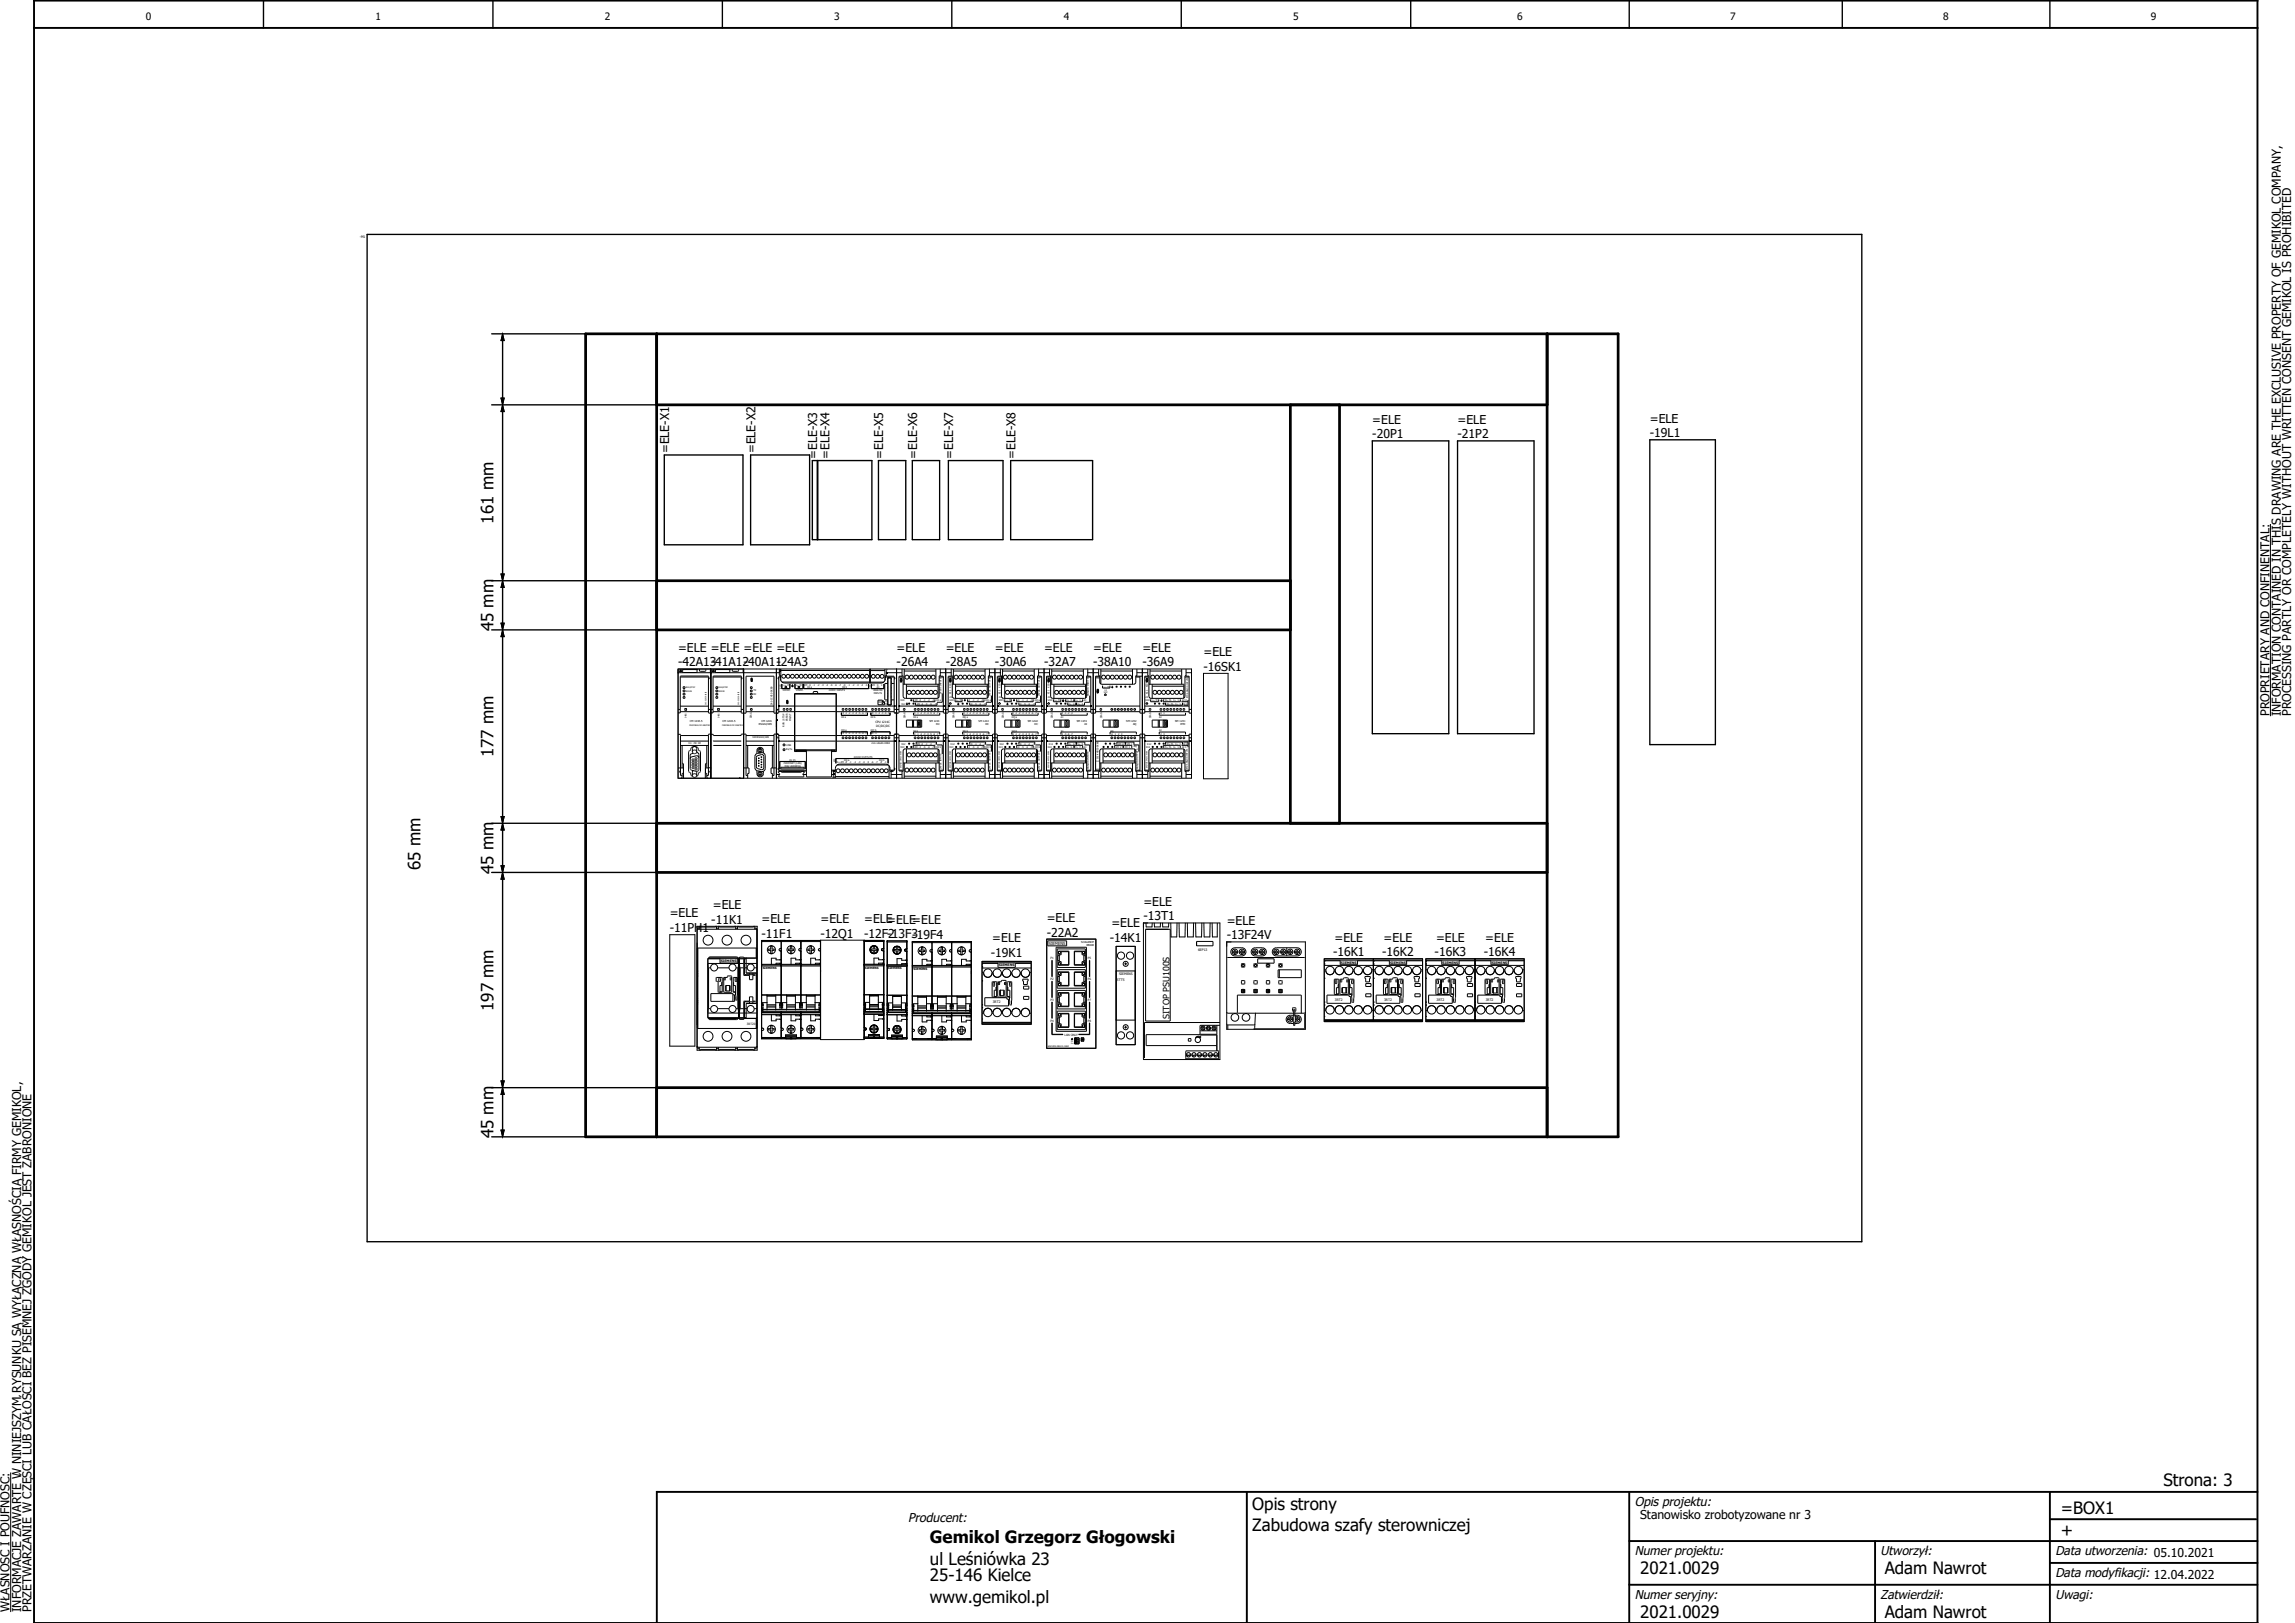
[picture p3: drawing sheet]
<svg xmlns="http://www.w3.org/2000/svg" width="594mm" height="420mm" viewBox="0 0 594 420" stroke-linecap="round" stroke-linejoin="round" font-family="sans-serif">
<defs><g id="words">
<g font-size="4.4">
<text x="127.8" y="135.5" transform="rotate(-90 127.8 135.5)">161 mm</text>
<text x="127.8" y="163.5" transform="rotate(-90 127.8 163.5)">45 mm</text>
<text x="127.8" y="196.1" transform="rotate(-90 127.8 196.1)">177 mm</text>
<text x="108.8" y="225.3" transform="rotate(-90 108.8 225.3)">65 mm</text>
<text x="127.8" y="226.3" transform="rotate(-90 127.8 226.3)">45 mm</text>
<text x="127.8" y="261.7" transform="rotate(-90 127.8 261.7)">197 mm</text>
<text x="127.8" y="294.7" transform="rotate(-90 127.8 294.7)">45 mm</text>
<text x="560" y="384.8">Strona: 3</text>
<text x="324.2" y="391">Opis strony</text>
<text x="533.5" y="391.9">=BOX1</text>
<text x="240.7" y="399.5">Gemikol Grzegorz Głogowski</text>
<text x="324.2" y="396.3">Zabudowa szafy sterowniczej</text>
<text x="533.5" y="397.5">+</text>
<text x="240.7" y="405.1">ul Leśniówka 23</text>
<text x="424.6" y="407.4">2021.0029</text>
<text x="487.9" y="407.4">Adam Nawrot</text>
<text x="240.7" y="409.4">25-146 Kielce</text>
<text x="240.7" y="415">www.gemikol.pl</text>
<text x="424.6" y="418.7">2021.0029</text>
<text x="487.9" y="418.7">Adam Nawrot</text>
</g>
<g font-size="3.2">
<text x="355.2" y="109.7">=ELE</text>
<text x="355.2" y="113.5">-20P1</text>
<text x="377.3" y="109.7">=ELE</text>
<text x="377.3" y="113.5">-21P2</text>
<text x="427.1" y="109.4">=ELE</text>
<text x="427.1" y="113.2">-19L1</text>
<text x="173.2" y="117.4" transform="rotate(-90 173.2 117.4)">=ELE-X1</text>
<text x="195.6" y="117.4" transform="rotate(-90 195.6 117.4)">=ELE-X2</text>
<text x="211.5" y="118.8" transform="rotate(-90 211.5 118.8)">=ELE-X3</text>
<text x="214.7" y="118.8" transform="rotate(-90 214.7 118.8)">=ELE-X4</text>
<text x="228.7" y="118.8" transform="rotate(-90 228.7 118.8)">=ELE-X5</text>
<text x="237.4" y="118.8" transform="rotate(-90 237.4 118.8)">=ELE-X6</text>
<text x="246.8" y="118.8" transform="rotate(-90 246.8 118.8)">=ELE-X7</text>
<text x="262.9" y="118.8" transform="rotate(-90 262.9 118.8)">=ELE-X8</text>
<text x="175.5" y="168.7">=ELE =ELE =ELE =ELE</text>
<text x="175.5" y="172.5">-42A13</text>
<text x="184" y="172.5">-41A12</text>
<text x="192.5" y="172.5">-40A11</text>
<text x="201" y="172.5">-24A3</text>
<text x="232.1" y="168.7">=ELE</text>
<text x="232.1" y="172.5">-26A4</text>
<text x="244.8" y="168.7">=ELE</text>
<text x="244.8" y="172.5">-28A5</text>
<text x="257.5" y="168.7">=ELE</text>
<text x="257.5" y="172.5">-30A6</text>
<text x="270.3" y="168.7">=ELE</text>
<text x="270.3" y="172.5">-32A7</text>
<text x="283" y="168.7">=ELE</text>
<text x="283" y="172.5">-38A10</text>
<text x="295.7" y="168.7">=ELE</text>
<text x="295.7" y="172.5">-36A9</text>
<text x="311.5" y="169.8">=ELE</text>
<text x="311.5" y="173.7">-16SK1</text>
<text x="587.5" y="185.4" transform="rotate(-90 587.5 185.4)">PROPRIETARY AND CONFINENTAL:</text>
<text x="590.4" y="185.4" transform="rotate(-90 590.4 185.4)">INFORMATION CONTAINED IN THIS DRAWING ARE THE EXCLUSIVE PROPERTY OF GEMIKOL COMPANY,</text>
<text x="593.1" y="185.4" transform="rotate(-90 593.1 185.4)">PROCESSING PARTLY OR COMPLETELY WITHOUT WRITTEN CONSENT GEMIKOL IS PROHIBITED</text>
<text x="173.4" y="237.5">=ELE</text>
<text x="184.1" y="239.1">-11K1</text>
<text x="184.5" y="235.3">=ELE</text>
<text x="197.1" y="239">=ELE</text>
<text x="212.4" y="238.9">=ELE</text>
<text x="223.7" y="239">=ELE</text>
<text x="229.7" y="239.1">=ELE=ELE</text>
<text x="270.9" y="238.6">=ELE</text>
<text x="296" y="234.5">=ELE</text>
<text x="296" y="238.3">-13T1</text>
<text x="317.5" y="239.4">=ELE</text>
<text x="173.4" y="241.3">-11PH1</text>
<text x="197.1" y="242.8">-11F1</text>
<text x="212.4" y="242.7">-12Q1</text>
<text x="223.7" y="242.8">-12F2</text>
<text x="229.7" y="242.9">-13F3</text>
<text x="236.2" y="243.1">-19F4</text>
<text x="256.9" y="244">=ELE</text>
<text x="270.9" y="242.5">-22A2</text>
<text x="287.3" y="243.9">-14K1</text>
<text x="287.7" y="240.1">=ELE</text>
<text x="317.5" y="243.2">-13F24V</text>
<text x="345.4" y="243.7">=ELE</text>
<text x="358.2" y="243.7">=ELE</text>
<text x="371.7" y="243.7">=ELE</text>
<text x="384.5" y="243.7">=ELE</text>
<text x="256.5" y="247.8">-19K1</text>
<text x="345.1" y="247.6">-16K1</text>
<text x="357.8" y="247.6">-16K2</text>
<text x="371.4" y="247.6">-16K3</text>
<text x="384.1" y="247.6">-16K4</text>
<text x="423.2" y="389.8">Opis projektu:</text>
<text x="235.1" y="394.1">Producent:</text>
<text x="424.6" y="393.3">Stanowisko zrobotyzowane nr 3</text>
<text x="423.2" y="402.5">Numer projektu:</text>
<text x="486.8" y="402.5">Utworzył:</text>
<text x="532" y="402.5">Data utworzenia: 05.10.2021</text>
<text x="423.2" y="413.8">Numer seryjny:</text>
<text x="486.8" y="413.8">Zatwierdził:</text>
<text x="532" y="408.2">Data modyfikacji: 12.04.2022</text>
<text x="532" y="413.8">Uwagi:</text>
<text x="2.5" y="417.3" transform="rotate(-90 2.5 417.3)">WŁASNOŚĆ I POUFNOŚĆ:</text>
<text x="5.5" y="417.3" transform="rotate(-90 5.5 417.3)">INFORMACJE ZAWARTE W NINIEJSZYM RYSUNKU SĄ WYŁĄCZNĄ WŁASNOŚCIĄ FIRMY GEMIKOL,</text>
<text x="8.2" y="417.3" transform="rotate(-90 8.2 417.3)">PRZETWARZANIE W CZĘŚCI LUB CAŁOŚCI BEZ PISEMNEJ ZGODY GEMIKOL JEST ZABRONIONE</text>
</g>
<g font-size="2.6">
<text x="37.8" y="5.3">0</text>
<text x="97.2" y="5.3">1</text>
<text x="156.6" y="5.3">2</text>
<text x="216" y="5.3">3</text>
<text x="275.4" y="5.3">4</text>
<text x="334.8" y="5.3">5</text>
<text x="392.7" y="5.3">6</text>
<text x="447.9" y="5.3">7</text>
<text x="503" y="5.3">8</text>
<text x="556.8" y="5.3">9</text>
</g>
<text font-size="2.3" x="302.7" y="263.7" transform="rotate(-90 302.7 263.7)">SITOP PSU100S</text>
<text font-size="1.1" x="271.5" y="244.6">SIEMENS</text>
<g font-size=".9">
<text x="93.1" y="61.7">-M1</text>
<text x="186.6" y="249">SIEMENS</text>
<text x="258.5" y="250.2">SIEMENS</text>
<text x="310.1" y="246.1">6EP13</text>
<text x="347.1" y="249.5">SIEMENS</text>
<text x="359.8" y="249.5">SIEMENS</text>
<text x="373.4" y="249.5">SIEMENS</text>
<text x="386.1" y="249.5">SIEMENS</text>
<text x="289.1" y="253.9">5TT5</text>
<text x="289.7" y="252.4">SIEMENS</text>
<text x="257" y="259.7">3RT2</text>
<text x="345.6" y="259">3RT2</text>
<text x="358.3" y="259">3RT2</text>
<text x="371.9" y="259">3RT2</text>
<text x="384.6" y="259">3RT2</text>
</g>
<g font-size=".8">
<text x="226.6" y="187.2">CPU 1214C</text>
<text x="226.8" y="188.1">DC/DC/DC</text>
<text x="197.4" y="250.8">SIEMENS</text>
<text x="223.9" y="250.8">SIEMENS</text>
<text x="229.8" y="251">SIEMENS</text>
<text x="236.5" y="251.1">SIEMENS</text>
<text x="271.9" y="248.3">P1</text>
<text x="281.6" y="248.3">P5</text>
<text x="271.9" y="253.7">P2</text>
<text x="281.6" y="253.7">P6</text>
<text x="271.9" y="259.1">P3</text>
<text x="281.6" y="259.1">P7</text>
<text x="193.3" y="265.4">3RT20</text>
<text x="271.9" y="264.5">P4</text>
<text x="275.6" y="268.1">LAN ONLY</text>
<text x="281.6" y="264.5">P8</text>
</g>
<g font-size=".7">
<text x="178.6" y="187">CM 1243-5</text>
<text x="187" y="187">CM 1243-5</text>
<text x="196.4" y="187.7">RS422/485</text>
<text x="197.1" y="186.9">CM 1241</text>
<text x="240.6" y="186.9">SM 1221</text>
<text x="242.4" y="187.7">DC</text>
<text x="253.3" y="186.9">SM 1222</text>
<text x="255.1" y="187.7">DC</text>
<text x="266" y="186.9">SM 1222</text>
<text x="267.8" y="187.7">DC</text>
<text x="278.7" y="186.9">SM 1231</text>
<text x="280.7" y="187.7">AI</text>
<text x="291.5" y="186.9">SM 1232</text>
<text x="293.3" y="187.7">AQ</text>
<text x="304.2" y="186.9">SM 1231</text>
<text x="305.6" y="187.7">RTD</text>
<text x="279.9" y="244.1">SCALANCE</text>
<text x="281.2" y="244.9">XB008</text>
</g>
<g font-size=".6">
<text x="195" y="179">TX</text>
<text x="195" y="179.8">RX</text>
<text x="202.3" y="178.3" transform="rotate(-90 202.3 178.3)">X10</text>
<text x="202.7" y="179">24VDC</text>
<text x="202.7" y="177.6">L+ M</text>
<text x="206.1" y="179">24VDC</text>
<text x="206.1" y="177.6">L+ M</text>
<text x="208.2" y="177.6">1M .0</text>
<text x="209" y="178.1">DI a</text>
<text x="210.4" y="177.6">.1</text>
<text x="211.6" y="177.6">.2</text>
<text x="212.7" y="177.6">.3</text>
<text x="213.8" y="177.6">.4</text>
<text x="214.5" y="179">24VDC INPUTS</text>
<text x="215" y="177.6">.5</text>
<text x="216.1" y="177.6">.6</text>
<text x="217.2" y="177.6">.7</text>
<text x="218.1" y="178.1">DI b</text>
<text x="218.4" y="177.6">.0</text>
<text x="219.5" y="177.6">.1</text>
<text x="220.6" y="177.6">.2</text>
<text x="221.8" y="177.6">.3</text>
<text x="222.9" y="177.6">.4</text>
<text x="224" y="177.6">.5</text>
<text x="225.5" y="178.3" transform="rotate(-90 225.5 178.3)">X11</text>
<text x="225.7" y="177.6">2M</text>
<text x="226.1" y="178.9">ANALOG</text>
<text x="226.2" y="179.7">INPUTS</text>
<text x="227" y="178.1">AI</text>
<text x="227.1" y="177.6">0</text>
<text x="228.1" y="177.6">1</text>
<text x="243.7" y="179.7" transform="rotate(-90 243.7 179.7)">24VDC INPUTS</text>
<text x="246.2" y="179.7" transform="rotate(-90 246.2 179.7)">X11</text>
<text x="246.2" y="178" transform="rotate(-90 246.2 178)">X10</text>
<text x="259" y="179.7" transform="rotate(-90 259 179.7)">X11</text>
<text x="259" y="178" transform="rotate(-90 259 178)">X10</text>
<text x="271.7" y="179.7" transform="rotate(-90 271.7 179.7)">X11</text>
<text x="271.7" y="178" transform="rotate(-90 271.7 178)">X10</text>
<text x="285.7" y="178">L+ M</text>
<text x="297.1" y="179.7" transform="rotate(-90 297.1 179.7)">X11</text>
<text x="297.1" y="178" transform="rotate(-90 297.1 178)">X10</text>
<text x="194.6" y="186" transform="rotate(-90 194.6 186)">DIAG</text>
<text x="200" y="182.5" transform="rotate(-90 200 182.5)">241-1CH32-0XB0</text>
<text x="217.8" y="185.8">DI a</text>
<text x="217.9" y="184.9">.0 .1 .2 .3 .4 .5 .6 .7</text>
<text x="225.4" y="185.8">DI b</text>
<text x="225.6" y="184.9">.0 .1 .2 .3 .4 .5</text>
<text x="227.4" y="182.1">MC</text>
<text x="229.7" y="182.5" transform="rotate(-90 229.7 182.5)">X50</text>
<text x="233.1" y="181.5">X10</text>
<text x="233.4" y="182.4">X11</text>
<text x="234.4" y="186" transform="rotate(-90 234.4 186)">DIAG</text>
<text x="236.5" y="184.9">.0 .1 .2 .3 .4 .5 .6 .7</text>
<text x="236.5" y="185.8">DI a</text>
<text x="236.7" y="181.5">1M .0</text>
<text x="237.3" y="182.4">2M .4</text>
<text x="239" y="181.5">.1</text>
<text x="239.6" y="182.4">.5</text>
<text x="240.1" y="181.5">.2</text>
<text x="240.7" y="182.4">.6</text>
<text x="241.3" y="181.5">.3</text>
<text x="241.8" y="182.4">.7</text>
<text x="242.4" y="181.5">DI a</text>
<text x="245.8" y="180.8">24</text>
<text x="245.8" y="181.5">VDC</text>
<text x="247.1" y="186" transform="rotate(-90 247.1 186)">DIAG</text>
<text x="247.5" y="181.5">L+ M</text>
<text x="249.2" y="184.9">.0 .1 .2 .3 .4 .5 .6 .7</text>
<text x="249.2" y="185.8">DQ a</text>
<text x="250.6" y="181.5">.0</text>
<text x="251.2" y="182.4">.4</text>
<text x="251.7" y="181.5">.1</text>
<text x="252.3" y="182.4">.5</text>
<text x="252.9" y="181.5">.2</text>
<text x="253.4" y="182.4">.6</text>
<text x="254" y="181.5">.3</text>
<text x="254.6" y="182.4">.7</text>
<text x="255.1" y="181.5">DQ a</text>
<text x="256.4" y="180.3" transform="rotate(-90 256.4 180.3)">24VDC OUTPUTS</text>
<text x="258.5" y="180.8">24</text>
<text x="258.5" y="181.5">VDC</text>
<text x="259.8" y="186" transform="rotate(-90 259.8 186)">DIAG</text>
<text x="260.2" y="181.5">L+ M</text>
<text x="261.9" y="184.9">.0 .1 .2 .3 .4 .5 .6 .7</text>
<text x="261.9" y="185.8">DQ a</text>
<text x="263.3" y="181.5">.0</text>
<text x="263.9" y="182.4">.4</text>
<text x="264.5" y="181.5">.1</text>
<text x="265" y="182.4">.5</text>
<text x="265.6" y="181.5">.2</text>
<text x="266.2" y="182.4">.6</text>
<text x="266.7" y="181.5">.3</text>
<text x="267.3" y="182.4">.7</text>
<text x="267.9" y="181.5">DQ a</text>
<text x="269.1" y="180.3" transform="rotate(-90 269.1 180.3)">24VDC OUTPUTS</text>
<text x="271.3" y="180.8">24</text>
<text x="271.3" y="181.5">VDC</text>
<text x="272.5" y="186" transform="rotate(-90 272.5 186)">DIAG</text>
<text x="273" y="181.5">L+ M</text>
<text x="274.6" y="184.9">.0 .1 .2 .3</text>
<text x="274.6" y="185.8">AI</text>
<text x="276.1" y="181.5">0+ 0-</text>
<text x="276.6" y="182.4">2+ 2-</text>
<text x="278.3" y="181.5">1+ 1-</text>
<text x="278.9" y="182.4">3+ 3-</text>
<text x="280.6" y="181.5">AI</text>
<text x="281.9" y="180.3" transform="rotate(-90 281.9 180.3)">ANALOG INPUTS</text>
<text x="285.3" y="186" transform="rotate(-90 285.3 186)">DIAG</text>
<text x="296.5" y="180.7">24</text>
<text x="296.5" y="181.5">VDC</text>
<text x="298" y="185.9" transform="rotate(-90 298 185.9)">DIAG</text>
<text x="298.2" y="181.5">L+ M</text>
<text x="300.1" y="185.8">AI</text>
<text x="300.4" y="184.9">0</text>
<text x="301.2" y="184.9">1</text>
<text x="301.5" y="181.5">M+ M- I+ I-</text>
<text x="302" y="182.4">M+ M- I+ I- AI 1</text>
<text x="306" y="181.5">AI 0</text>
<text x="307.5" y="180.8" transform="rotate(-90 307.5 180.8)">RTD ANALOG INPUTS</text>
<text x="194.8" y="191.2">X20:RS422/485</text>
<text x="203.1" y="188.1" transform="rotate(-90 203.1 188.1)">RUN / STOP</text>
<text x="204" y="186.7" transform="rotate(-90 204 186.7)">ERROR</text>
<text x="204.8" y="186.7" transform="rotate(-90 204.8 186.7)">MAINT</text>
<text x="217.8" y="189.3">DQ a</text>
<text x="217.9" y="190">.0 .1 .2 .3 .4 .5 .6 .7</text>
<text x="225.4" y="189.3">DQ b</text>
<text x="225.6" y="190">.0 .1</text>
<text x="236.5" y="190.3">.0 .1 .2 .3 .4 .5 .6 .7</text>
<text x="236.5" y="189.4">DI b</text>
<text x="249.2" y="190.3">.0 .1 .2 .3 .4 .5 .6 .7</text>
<text x="249.2" y="189.4">DQ b</text>
<text x="261.9" y="190.3">.0 .1 .2 .3 .4 .5 .6 .7</text>
<text x="261.9" y="189.4">DQ b</text>
<text x="274.6" y="190.3">.4 .5 .6 .7</text>
<text x="274.6" y="189.4">AI</text>
<text x="287.4" y="189.4">AQ</text>
<text x="287.7" y="190.3">0</text>
<text x="288.6" y="190.3">1</text>
<text x="289.4" y="190.3">2</text>
<text x="290.3" y="190.3">3</text>
<text x="300.1" y="189.3">AI</text>
<text x="300.4" y="190.3">2</text>
<text x="301.2" y="190.3">3</text>
<text x="178.3" y="192.7">X1: PB DP</text>
<text x="202.9" y="197.7">PROFINET (LAN)</text>
<text x="203.5" y="193.1">LINK</text>
<text x="203.5" y="194.2">Rx/Tx</text>
<text x="204.4" y="196.9">X1 P1</text>
<text x="216.3" y="197.4" transform="rotate(-90 216.3 197.4)">X12</text>
<text x="216.5" y="197.6">3L+3M .0</text>
<text x="218.5" y="196.9">DQ a</text>
<text x="219.9" y="197.6">.1</text>
<text x="221.1" y="197.6">.2</text>
<text x="221.1" y="196.2">24VDC OUTPUTS</text>
<text x="222.2" y="197.6">.3</text>
<text x="223.3" y="197.6">.4</text>
<text x="224.4" y="197.6">.5</text>
<text x="225.6" y="197.6">.6</text>
<text x="225.6" y="192.6">214-1AG40-0XB0</text>
<text x="226.7" y="197.6">.7</text>
<text x="227.6" y="196.9">DQ b</text>
<text x="227.8" y="197.6">.0</text>
<text x="229" y="197.6">.1</text>
<text x="233.1" y="193.7">X13</text>
<text x="233.4" y="192.9">X12</text>
<text x="236.7" y="193.7">4M .4</text>
<text x="237.3" y="192.9">3M .0</text>
<text x="239" y="193.7">.5</text>
<text x="239.6" y="192.9">.1</text>
<text x="240.1" y="193.7">.6</text>
<text x="240.7" y="192.9">.2</text>
<text x="241.3" y="193.7">.7</text>
<text x="241.8" y="192.9">.3</text>
<text x="242.4" y="193.7">DI b</text>
<text x="245.8" y="193.7">X13</text>
<text x="246.1" y="192.9">X12</text>
<text x="250.6" y="193.7">.4</text>
<text x="251.2" y="192.9">.0</text>
<text x="251.7" y="193.7">.5</text>
<text x="252.3" y="192.9">.1</text>
<text x="252.9" y="193.7">.6</text>
<text x="253.4" y="192.9">.2</text>
<text x="254" y="193.7">.7</text>
<text x="254.6" y="192.9">.3</text>
<text x="255.1" y="193.7">DQ b</text>
<text x="258.5" y="193.7">X13</text>
<text x="258.8" y="192.9">X12</text>
<text x="263.3" y="193.7">.4</text>
<text x="263.9" y="192.9">.0</text>
<text x="264.5" y="193.7">.5</text>
<text x="265" y="192.9">.1</text>
<text x="265.6" y="193.7">.6</text>
<text x="266.2" y="192.9">.2</text>
<text x="266.7" y="193.7">.7</text>
<text x="267.3" y="192.9">.3</text>
<text x="267.9" y="193.7">DQ b</text>
<text x="271.3" y="193.7">X13</text>
<text x="271.5" y="192.9">X12</text>
<text x="276.1" y="193.7">6+ 6-</text>
<text x="276.6" y="192.9">4+ 4-</text>
<text x="278.3" y="193.7">7+ 7-</text>
<text x="278.9" y="192.9">5+ 5-</text>
<text x="280.6" y="193.7">AI</text>
<text x="284.3" y="196.5" transform="rotate(-90 284.3 196.5)">232-4HD32-0XB0</text>
<text x="288.8" y="193.7">2M 2</text>
<text x="289.4" y="192.9">0M 0</text>
<text x="291.1" y="193.7">3M 3</text>
<text x="291.7" y="192.9">1M 1</text>
<text x="293.5" y="193.4">AQ</text>
<text x="296.7" y="193.7">X13</text>
<text x="297" y="192.8">X12</text>
<text x="301.5" y="193.6">M+ M- I+ I-</text>
<text x="302" y="192.8">M+ M- I+ I- AI 2</text>
<text x="306" y="193.6">AI 3</text>
<text x="203.1" y="198.5">MAC ADDRESS</text>
<text x="243.7" y="199.2" transform="rotate(-90 243.7 199.2)">24VDC INPUTS</text>
<text x="256.4" y="199.2" transform="rotate(-90 256.4 199.2)">24VDC OUTPUTS</text>
<text x="269.1" y="199.2" transform="rotate(-90 269.1 199.2)">24VDC OUTPUTS</text>
<text x="281.9" y="199.2" transform="rotate(-90 281.9 199.2)">ANALOG INPUTS</text>
<text x="294.6" y="199.2" transform="rotate(-90 294.6 199.2)">ANALOG OUTPUTS</text>
<text x="307.5" y="199.2" transform="rotate(-90 307.5 199.2)">RTD ANALOG INPUTS</text>
<text x="277.3" y="269.7">M</text>
<text x="280.7" y="269.3">L</text>
<text x="271.2" y="271">6GK5008-0BA10-1AB2</text>
<text x="277.3" y="270.2">L+</text>
</g>
<g font-size=".5">
<text x="177.5" y="179.1">ERROR</text>
<text x="177.5" y="178.2">RUN/STOP</text>
<text x="186" y="179.1">ERROR</text>
<text x="186" y="178.2">RUN/STOP</text>
<text x="283.7" y="175.9">X10</text>
<text x="285.7" y="179.4">VDC</text>
<text x="285.9" y="178.8">24</text>
<text x="177.7" y="185.8" transform="rotate(-90 177.7 185.8)">DIAG</text>
<text x="182.9" y="182.4" transform="rotate(-90 182.9 182.4)">243-5DX30-0XE0</text>
<text x="186.2" y="185.8" transform="rotate(-90 186.2 185.8)">DIAG</text>
<text x="191.3" y="182.4" transform="rotate(-90 191.3 182.4)">243-5DX30-0XE0</text>
<text x="178.5" y="187.9">PROFIBUS DP-MASTER</text>
<text x="187" y="187.9">PROFIBUS DP-MASTER</text>
<text x="283.7" y="197.2">X12</text>
<text x="233.4" y="198.9" transform="rotate(-90 233.4 198.9)">6ES7221-1BH32-0XB0</text>
<text x="246.1" y="198.9" transform="rotate(-90 246.1 198.9)">6ES7222-1BH32-0XB0</text>
<text x="258.9" y="198.9" transform="rotate(-90 258.9 198.9)">6ES7222-1BH32-0XB0</text>
<text x="271.6" y="198.9" transform="rotate(-90 271.6 198.9)">6ES7231-4HF32-0XB0</text>
<text x="283.8" y="199.2">X13</text>
<text x="297" y="198.9" transform="rotate(-90 297 198.9)">6ES7231-5PD32-0XB0</text>
</g>
</g></defs>
<g fill="none" stroke="#000" stroke-width=".35">
<path d="M68.2 .2v7M127.6 .2v7M187 .2v7M246.4 .2v7M305.8 .2v7M365.2 .2v7M421.7 .2v7M476.9 .2v7M530.6 .2v7M95 60.7h386.9v260.8h-386.9zM127.3 86.4h42.7M130.1 87.8v15.6"/>
<path d="M127.3 104.8h42.7M130.1 106.2v42.7M172 117.8h20.3v23.2h-20.3zM194.3 117.8h15.3v23.2h-15.3zM210.3 119.2h15.4v20.5h-15.4zM211.6 119.2v20.5M211.7 119.2v20.5M227.4 119.2h7.1v20.5h-7.1zM236.2 119.2h7v20.5h-7zM245.5 119.2h14.1v20.5h-14.1zM261.6 119.2h21.2v20.5h-21.2zM355.2 114.1h19.8v75.8h-19.8z"/>
<path d="M377.3 114.1h19.8v75.8h-19.8zM427.1 113.9h16.9v78.9h-16.9zM127.3 150.3h42.7M130.1 151.8v9.9M127.3 163.1h42.7M130.1 164.5v47.2M127.3 213.1h42.7M130.1 214.5v9.9M127.3 225.9h42.7M130.1 227.3v52.9M127.3 294.3h42.7M127.3 281.6h42.7"/>
<path d="M130.1 283v9.9"/>
</g>
<path d="M8.8 7.2h575.6M8.8 .2h575.6v420h-575.6zM322.7 386.2v34M421.7 386.2v34M421.7 398.9h162.7M485.4 398.9v21.3M530.6 386.2v34M530.6 393.3h53.4M584.4 386.2h-414.4v34M421.7 410.3h162.7M530.6 404.6h53.8" fill="none" stroke="#000" stroke-width=".49"/>
<g fill="none" stroke="#000" stroke-width=".26">
<path d="M130.1 86.4l.4 1.8h-.8zM129.7 103.1h.8l-.8 3.5h.8zM587.7 135.7v49.7M129.7 148.6h.8l-.8 3.5h.8zM129.7 161.3h.8l-.8 3.5h.8zM175.5 173.2h132.9v28.3h-132.9zM175.5 174.2v.1M175.5 174.2h.1M175.6 174.2h-.1M175.6 174.2h.1M175.6 173.2l-.1 .1M175.6 174.1h8.3"/>
<path d="M175.9 173.8h.6M175.9 173.8h.1M175.9 173.8v.1M176 173.6h.1M176 173.6h.2M176.1 175.3h7.3M176.1 175.1v9.5h-.6M176.1 175.1h.1M176.1 173.9h.1M176.1 173.9h.2M176.1 175v.1M176.1 175h.1"/>
<path d="M176.1 173.8h.1M176.2 175h-.1M176.2 173.6h.1M176.2 175h7.2M176.2 175h.1M176.2 173.4v.1M176.3 173.9h.1M176.3 173.4h.1M176.3 173.6h-.1M176.3 173.6h.1M176.4 173.8v.1M176.4 173.4l-.4 .1"/>
<path d="M176.4 173.4h.1M176.5 173.8h.1M176.7 173.4v.7M176.7 173.4h.1M176.7 174.1h.1M176.8 173.2v.1M176.8 179.5h.5v.4h-.5zM176.8 177.8h.5v.4h-.5zM176.8 178.6h.5v.5h-.5zM176.8 173.3h.1M176.9 173.3h.1M180.2 173.3h.1"/>
<path d="M180.3 173.3h.1M180.4 173.3h.1M180.4 174.1h-3.7M180.4 173.3v.1M180.4 174.1h.1M180.4 174v.1M180.4 173.4v.7M180.5 173.3h-3.6M180.5 173.3h.1M180.6 173.3h-.1M180.6 173.3h.1M180.6 173.2v.1"/>
<path d="M181.1 173.2v.5M181.1 173.8h.1M181.3 173.8h-.1M182.6 173.8h-1.3M182.6 173.8h.1M182.7 173.8h-.1M182.7 173.7v.1M182.7 173.2v.5M183.4 175.8l.2-.2-.2-.2v9.2M183.4 175h.1M183.4 175.1h.1M183.4 175.1v.3"/>
<path d="M183.9 174.1h.1M183.9 174.2h.1M184 174.2h.1M184 174.2v.1M184 173.2v28.3M184.1 174.2h-.1M184.1 174.2h.1M184.1 173.2h-.2v.9M184.1 174.1h8.3M184.4 173.8h.6M184.4 173.8h.1M184.4 173.8v.1"/>
<path d="M184.5 173.6h.1M184.6 175.3h7.3M184.6 175.1v9.5h-.6M184.6 175.1h.1M184.6 173.9h.1M184.6 175v.1M184.6 175h.1M184.6 173.8h.1M184.6 173.6h.1M184.7 175h-.1M184.7 173.4v.1M184.7 175h7.2"/>
<path d="M184.7 175h.1M184.7 173.6h.1M184.7 173.9h.1M184.8 173.4h.1M184.8 173.6h-.1M184.8 173.6h.1M184.9 173.8v.1M184.9 173.4l-.4 .1M184.9 173.4h.1M185 173.8h.1M185.2 173.4v.7M185.2 173.4h.1"/>
<path d="M185.2 174.1h.1M185.2 173.3h.1M185.3 173.3h-.1M185.3 173.2v.1M185.3 179.5h.5v.4h-.5zM185.3 177.8h.5v.4h-.5zM185.3 178.6h.5v.5h-.5zM185.3 173.3h.1M185.4 173.3h.1M188.7 173.3h.2M188.9 173.3h.1M188.9 174.1h-3.7"/>
<path d="M188.9 174.1h.1M188.9 174v.1M188.9 173.4v.7M189 173.3h-3.6M189.1 173.3h-.1M189.1 173.2v.1M189.5 173.2v.5M189.6 173.8h.1M189.8 173.8h-.1M191.1 173.8h-1.3M191.1 173.8h.1M191.2 173.7v.1"/>
<path d="M191.2 173.2v.5M191.9 175.8l.2-.2-.2-.2v9.2M191.9 175h.1M191.9 175.1h.1M191.9 175.1v.3M192.4 174.1h.1M192.4 174.2h.1M192.5 174.2v.1M192.5 173.3l-.1-.1v.9M192.5 174.1h8.5M192.5 173.2v28.3M194.3 179.5h.4v.4h-.4z"/>
<path d="M194.3 177.8h.4v.4h-.4zM194.3 178.6h.4v.5h-.4zM194.3 176l.4 .2-.3 .1M194.4 175.9l.1 .1v-.4l.3 .1h-.3l.3 .3h-.2l.1 .4h-.3M194.4 175.9l-.1 .1M194.4 176.3v.1M201 173.2v28.3M201 174.2h.1M201 174.2v.1M201.1 174.1h.6M201.6 175.4l-.2 .2 .2 .2M201.6 175.1v9.5"/>
<path d="M201.6 175.3h.1M201.6 175.1h.1M201.6 175.3h.4M201.6 175v.1M201.7 173.2v1.7M201.7 174.1h.1M201.7 174.2h.1M201.7 173.6l.4 .1-.4 .1M201.7 173.4h.3l.1 .2h-.2M201.7 173.8h.4M201.7 174.9h.1M201.8 174.9h.1"/>
<path d="M201.8 174.9h.2M201.8 174.9l-.2 .1M202 174.9h.1M202 175.3h.1M202 174.9v.1M202 175h.1M202 175a1.34 1.34 0 0 0 1.1 1.8M202.1 173.8h.1M202.1 173.3l-.1 .1M202.1 173.6h23M202.1 173.2v3M202.4 177.1v1.2h2.1v-1.2"/>
<path d="M202.4 176.6h22.7M203.1 176.8h24.9M203.3 177.6l.4 .3-.3 .2-.3-.2h.2zM204.4 177.1v1.2M204.9 177.6h.5M205 177.7h.3M205 177.8h.2M205.1 177.2v.4M205.8 179.7h10.6v14.4h-10.6zM205.8 177.1v1.2h2.1v-1.2M206.5 177.9l.3-.3 .3 .3h-.1v.2zM208.1 177.1l-.1 1.2h16.9v-1.2"/>
<path d="M210.5 179.1v.4M210.5 179.1h.1M210.5 179h.1M210.6 179h-.1M210.6 179h.1M211.6 179h-1M211.6 179h.1M211.6 179.1h.1M211.6 179.1v.4M211.6 179.5h.1M224.8 177.1v1.2M225.1 173.2v3.6"/>
<path d="M225.3 173.2v3.6M225.3 176.6h3.4M225.3 173.6h3.8M225.5 177.1v1.2h3.3v-1.2M225.6 177.1v1.2M228.8 177.1v1.2M229 177h.1M229 177v4.1M229.1 176.9h.1M229.1 173.2v3M229.2 175h.1M229.2 175a1.34 1.34 0 0 1-1.2 1.8"/>
<path d="M229.2 175.3h.1M229.2 174.9v.1M229.2 174.9h.1M229.2 175.3h2.2M229.4 175h2M229.4 174.9h-.2M229.4 175h.1M229.4 174.9h.1M229.5 175h.1M229.5 174.9h.1M229.5 175h-.1M229.5 174.9h-.1"/>
<path d="M229.5 174.2v.8M229.5 174.2h.1M229.5 174.1h.1M229.6 173.2l-.1 1M229.7 176.9h-.6M229.7 176.9h.1M229.8 176.9h.1M229.8 176.9v4.3M229.8 175.4v1.5M229.8 175.4h.1M229.8 175.4h.9M229.8 175.4v.1"/>
<path d="M229.8 175.5v6.9M229.8 175.5h.8M230.6 175.5v6.9M230.7 175.4l-.1 .1M230.7 175.4h.1M230.7 175.4v1.5M230.7 176.9v4.3M230.7 176.9h.1M231.4 176.9h-.6M231.4 176.9h.1M231.4 175.3h.1M231.4 175.1h.1"/>
<path d="M231.5 176.9h-.1M231.5 176.9h.1M231.5 175.1h.1M231.5 175.1v9.5M231.5 175.3h.1M231.5 175.4l.2 .2-.2 .2M232 174.1h-2.5M232 174.2h.1M232.1 174.2h.1M232.1 174.2v.1M232.1 173.2v28.3M232.1 174.3h.1"/>
<path d="M232.2 174.1v.1M232.2 174.1h.1M232.2 174.1h1.3M232.7 175.1v9.5M232.7 175.1h.1M232.7 175.3h.1M232.8 175.3h-.1M232.8 175l-.1 .1M232.8 175.3h.9M233.1 176.4h.1M233.4 175.7l-.2 .1 .4 .3h-.3l.2 .3-.3 .2-.1-.2M233.4 175.7l.1 .1"/>
<path d="M233.4 173.2l.2 1.7M233.4 174.1h.1M233.5 175.8l-.2-.2-.2 .2 .1 .3h-.2l.4 .3h-.3M233.5 174.1v.1M233.5 174.2h.1M233.6 174.9h.1M233.6 174.9l-.8 .1M233.7 174.9h.1M233.7 175.3h.1M233.7 174.9l.1 .1M233.8 175h.1M233.8 175.3h.1"/>
<path d="M233.8 175v5.2l.1 .3 .4 .3 8.5-.1 .3-.5v-5.2M233.8 177.1h9.3M234.1 173.2v3.9M234.1 173.7h8.2M234.6 177.6h8.2M234.6 177.1v3.7M242.3 173.2v3.9M242.8 177.1v3.6M243.1 175h.1M243.1 175.3h.1M243.2 175.3h-.1M243.2 175.3h.9"/>
<path d="M243.2 175.3h.1M243.4 174.9l-.3 .1M243.4 175h.7M243.4 174.2h.1M243.4 175h.1M243.4 174.1v.1M243.5 174.1h-.1M243.5 173.2l-.1 1.8M243.9 179.5v2.3h-1.3M244.1 175v.1M244.2 175.3h.1M244.2 175.1h.1"/>
<path d="M244.2 175.1v9.5M244.7 174.1h-1.3M244.7 174.1h.1M244.8 174.2h.1M244.8 174.2v.1M244.8 173.2v28.3M244.9 174.2h.1M244.9 174.1h1.3M244.9 174.1h.1M245.4 175.1v9.5M245.4 175.1h.1M245.5 175.3h.1"/>
<path d="M245.5 175.3h-.1M245.5 175.3h1M245.9 175.6l.3 .1-.3 .1 .4 .3h-.2l.1 .3-.3 .2-.2-.2 .3 .1 .1-.2-.2-.1v.2l-.2-.3h.2zM246.1 175.7l.1 .1M246.2 173.2l.1 1.7M246.2 174.1h.1M246.2 174.2h.1M246.3 174.9h.2M246.3 174.9l-.8 .1M246.5 174.9h.1M246.5 175.3h.1M246.5 174.9v.1"/>
<path d="M246.5 175h.1M246.5 175v5.2l.1 .3 .5 .3 8.5-.1 .2-.5v-5.2M246.5 177.1h9.3M246.8 173.7h8.2M246.8 173.2v3.9M247.4 177.6h8.2M247.4 177.1v3.7M255 173.2v3.9M255.6 177.1v3.6M255.8 175h.1M255.8 175.3h.1M255.9 175.3h-.1"/>
<path d="M255.9 175.3h.1M255.9 174.9l-.1 .1M255.9 175.3h1M255.9 174.9h.2M255.9 174.9h.1M256.1 175h.8M256.1 174.2h.1M256.1 175h.1M256.2 174.1l-.1 .1M256.2 175h.1M256.2 174.1h.1M256.2 173.2l-.1 1.8"/>
<path d="M256.9 175v.1M256.9 175.3h.1M256.9 175.1h.1M256.9 175.1v9.5M257.4 174.1h-1.2M257.4 174.1l.1 .1M257.5 174.2h.1M257.5 174.2v.1M257.5 173.2v28.3M257.5 174.3h.1M257.6 174.2h.1M257.6 174.1h1.3"/>
<path d="M258.2 175.1h.1M258.2 175.1v9.5M258.2 175.3h.1M258.2 175.3h1M258.6 175.6l.3 .1-.3 .1 .4 .3h-.2l.1 .3-.3 .2-.1-.2 .3 .1v-.2l-.2-.1v.2l-.2-.3h.3zM258.9 173.2l.1 1.7M258.9 174.1h.1M258.9 174.2h.1M259 174.9h.2M259 174.9l-.8 .1M259.2 174.9h.1M259.2 175.3h.1"/>
<path d="M259.2 174.9v.1M259.2 175h.1M259.2 175v5.2l.3 .5 .3 .1 8.5-.1 .3-.5v-5.2M259.2 177.1h9.4M259.5 173.7h8.2M259.5 173.2v3.9M260.1 177.6h8.2M260.1 177.1v3.7M267.7 173.2v3.9M268.3 177.1v3.6M268.6 175h.1M268.6 175.3h.1"/>
<path d="M268.6 174.9v.1M268.6 175.3h1M268.6 174.9h.3M268.6 174.9h.1M268.9 175h.1M268.9 175h.7M268.9 174.2h.1M268.9 174.1v.1M268.9 173.2v1.8M269.6 175v.1M269.6 175.3h.1M269.6 175.1h.1"/>
<path d="M269.6 175.1v9.5M270.2 174.1h-1.3M270.2 174.2h.1M270.3 173.2v28.3M270.3 174.3h.1M270.3 174.2h.1M270.4 174.1h.1M270.4 174.1h1.2M270.9 175.1v9.5M270.9 175.3h.1M270.9 175.1h.1M270.9 175v.1"/>
<path d="M271.3 176.4h.1M271.6 175.7l-.3 .1 .4 .3h-.2l.1 .3-.2 .2-.1-.2M271.6 175.7v.1M271.6 173.2l.1 1.7M271.6 174.1v.1M271.6 174.1h.1M271.6 175.8l-.1-.2-.2 .2 .1 .3h-.3l.4 .3h-.2M271.7 174.2h.1M271.7 174.9h.2M271.7 174.9l-.8 .2M271.9 174.9h.1M271.9 175.3h.1"/>
<path d="M271.9 175.3h-1M271.9 174.9v.1M272 175h.1M272 175.3h.1M272 175v5.2v.3l.5 .3 8.5-.1 .3-.5v-5.2M272 177.1h9.3M272.2 173.7h8.2M272.2 173.2v3.9M272.8 177.6h8.2M272.8 177.1v3.7M280.4 173.2v3.9M281 177.1v3.6"/>
<path d="M281.3 175h.1M281.3 175.3h.1M281.3 174.9v.1M281.3 175.3h1M281.3 174.9h.3M281.3 174.9h.1M281.6 174.2h.1M281.6 175h.1M281.6 174.1v.1M281.6 174.1h.1M281.6 173.2v1.8M281.6 175l.7 .1"/>
<path d="M282.3 175v.1M282.3 175.3h.1M282.3 175.1h.1M282.4 175.1h.1M282.4 175.3h.1M282.4 175.1v9.5M282.9 174.1h-1.3M282.9 174.1v.1M282.9 174.1h.1M282.9 174.2h.1M283 174.2h.1M283 174.1h1.4"/>
<path d="M283 173.2v28.3M283 174.3h.1M283.6 175.3h1.1M284.1 178.5h.3l-.3 .1 .4 .3h-.3l.1 .3-.2 .2-.2-.1h.3v-.2l-.1-.1v.2l-.2-.3h.2zM284.4 173.2v1.7h.3v1.7l.1 .3 .4 .2h8.5l.3-.5v-1.7h.3v-1.7M284.7 175h-1.1v9.6h-1.2M285 173.7h8.2M285 173.2v3.9M285.4 177.5v.6h1.9v-.6M286 179.6l.4 .3-.3 .2-.3-.2h.2zM287.6 177.9h.6M287.7 178h.4"/>
<path d="M287.8 178.1h.2M287.9 177.5v.4M293.2 173.2v3.9M294 175.3h1.1M294 175h1.7M294.3 174.1h2.8M295.7 173.2v28.3M296.3 175.3h1.1M296.7 176.4h.1M296.8 175.6l.3 .1-.3 .1 .4 .3h-.2l.1 .3-.3 .2-.2-.2 .3 .1 .1-.2-.2-.1v.2l-.2-.3h.2zM297.1 173.2v1.7h.3v5.3l.1 .3 .5 .3 8.5-.1 .2-.5v-5.3h.3M297.2 174.9l-.9 .1v9.6h-1.2v-9.6"/>
<path d="M297.4 177.1h9.1v3.6M297.7 173.7h8.2M297.7 173.2v3.9M298.3 177.6h8.2M298.3 177.1v3.7M305.9 173.2v3.9M306.7 175.3h1.1M307 173.2v1.8h.8v9.6h.6M307 174.1h1.4M311.5 174.3h6.4v27.3h-6.4zM175.5 190.1l.6 .1v10.5M175.5 183.6h.6"/>
<path d="M175.5 198.8h1.3M176.1 184.2h7.2M176.1 182.8h7.3M176.1 199.6l-.2 .2 .2 .2M176.1 191.9h7.3M176.1 192.9h.1M176.1 192.9l.1 .1M176.2 193h.1M176.2 190.4h.1M176.2 190.4h7.1M176.2 193h7.1M176.6 193v5.8"/>
<path d="M176.6 197.6h.1M176.7 197.6l.2 .1v3.8M176.8 198.8h.1M176.8 180.3h.5v.5h-.5zM176.9 198.8v.1M176.9 198.9h.1M176.9 198.9v1.2M177.3 183.4h.4v.5h-.4zM178.3 194.6v5.1M178.3 199.7h.1M178.3 194.6h.1M178.3 199.7l.2 .3"/>
<path d="M178.5 194.3l-.2 .3M178.6 194.3h-.1M178.7 199l.1 .2M178.7 198.9v.1M178.8 199.2v.1M178.8 199.3h.1M178.9 199.3l.1 .1M179 199.4h.1M179.1 199.4h.1M179.1 199.4l1.2 .3M179.1 197.4v.1M179.1 198.1h.1"/>
<path d="M179.1 196.8h.1M179.1 197.3v.1M179.1 198.1v.1M179.1 198.8h.1M179.1 198.7v.1M179.1 198.6v.1M179.1 196.6v.2M179.1 198.2h.1M179.1 198v.1M179.1 198.8v.1M179.1 196.8l.1 .1M179.1 196.6h.1"/>
<path d="M179.1 197.5h.1M179.1 197.3h.1M179.1 197.9v.1M179.1 198.9h.1M179.1 198.6h.1M179.2 197.3h-.1M179.2 198.6h-.1M179.2 196.9h.1M179.2 197.5v.1M179.2 198.9h.1M179.2 196.6h.1M179.2 197.6h.1"/>
<path d="M179.2 198.2h.1M179.2 197.9h-.1M179.2 198.6h.1M179.2 198.9l.1 .1M179.2 196.5v.1M179.2 198.2v.1M179.2 197.9h.1M179.2 194.6v-.8a.57 .57 0 0 1 .6-.5 .57 .57 0 0 1 .6 .5v.8M179.2 194.7l.2 .3 .4 .1 .3-.1 .3-.3M179.2 194.7l.2-.4 .3-.1 .5 .1 .2 .4M179.2 198.3h.1M179.2 196.9l.1 .1"/>
<path d="M179.2 197.2v.1M179.3 198.3h.2M179.3 197.8l-.1 .1M179.3 197h.1M179.3 197.6h.1M179.3 197.2h-.1M179.3 197.8h.1M179.3 196.5h-.1M179.3 198.5l-.1 .1M179.3 199h.1M179.3 198.5h.2M179.3 196.5h.2"/>
<path d="M179.3 196.5h.1M179.3 197.8h.2M179.3 198.5h.1M179.4 195l-.5 .2-.2 .4v3.3M179.5 199.5l-.3 .4v.9M179.5 197.2h.1M179.5 196.5h.1M179.5 197.6h-.2M179.5 197.2h-.2M179.5 197.8h.1M179.5 199h-.2M179.5 198.5h.1"/>
<path d="M179.5 197.8l.1 .1M179.5 197.6h.1M179.5 198.3h.1M179.5 199h.1M179.6 196.5h.1M179.6 197.2h.1M179.6 198.5v.1M179.6 196.9l-.3 .1M179.6 199h-.1M179.6 196.5l.1 .1M179.6 196.9h.1M179.6 198.6h.1"/>
<path d="M179.6 198.9v.1M179.6 197.2l.1 .1M179.6 197.9h.1M179.6 198.2l-.1 .1M179.7 196.6h.1M179.7 197.5l-.2 .1M179.7 197.9h.1M179.7 198.2h-.1M179.7 198.6h.1M179.7 198.9h-.1M179.7 198.6v.3M179.7 196.8v.1"/>
<path d="M179.7 197.3h.1M179.7 197.9v.1M179.7 198.2h.1M179.7 198.9h.1M179.7 196.6v.2M179.7 198v.1M179.7 197.5h.1M179.7 197.3v.1M179.7 198.1v.1M179.7 198.1h.1M179.7 197.4v.1M179.9 197.7v.1"/>
<path d="M179.9 196.4h.1M179.9 199v.2M179.9 198.5h.1M179.9 197.7h.1M179.9 197v.2M179.9 196.4v.1M179.9 199h.1M179.9 198.3v.2M179.9 197.8h.1M179.9 197.6v.1M179.9 197h.1M179.9 196.3v.1"/>
<path d="M179.9 199.2h.1M179.9 198.3h.1M179.9 197.8v.1M179.9 197.6h.1M179.9 197.2h.1M179.9 196.9v.1M179.9 196.5h.1M179.9 196.3h.1M179.9 198.9v.1M179.9 198.5l.1 .1M179.9 196.9h.1M179.9 196.5l.1 .1"/>
<path d="M179.9 199.2l.1 .1M179.9 198.2v.1M179.9 197.9h.1M179.9 196.2h.1M180 199.3h.1M180 197.9h.1M180 198.2h-.1M180 197.5l-.1 .1M180 197.2l.1 .1M180 196.2h-.1M180 198.9h-.1M180 198.6h.1"/>
<path d="M180 198.2h.1M180 197.9v.1M180 197.5h.1M180 196.8l-.1 .1M180 196.6h.1M180 196.2h.1M180 196.6h.3M180 198.8v.1M180 198h.1M180 196.8h.1M180.1 199.3h.1M180.1 198.8h-.1"/>
<path d="M180.1 198.6v.1M180.1 198.2h-.1M180.1 198h.1M180.1 197.5h-.1M180.1 197.3h.1M180.1 196.8h-.1M180.1 196.1l-.1 .1M180.1 198.8h.1M180.1 198.8l.2 .1M180.1 198.2h.2M180.1 198.2h.1M180.1 197.5h.1"/>
<path d="M180.1 197.5h.2M180.1 196.8h.1M180.1 196.8h.2M180.1 196.1h.1M180.1 196.1h.2M180.3 199.7h.1M180.3 199.3h-.2M180.3 198.2h.1M180.3 198h-.2M180.3 197.5h.1M180.3 197.3h-.2M180.3 196.1v.1"/>
<path d="M180.3 199.7l.1 1.1M180.3 199.3h.1M180.3 198.2l.1 .1M180.3 197.5l.1 .1M180.3 198h.1M180.3 197.3h.1M180.3 196.2h.1M180.3 196.6h.1M180.3 194.8l.3 .1 .3 .4v3.9l-.2 .4M180.3 198.9h.1M180.3 198.6l-.2 .1M180.3 196.8l.1 .1"/>
<path d="M180.4 198.9h.1M180.4 198.6h-.1M180.4 197.2l-.1 .1M180.4 196.9h.1M180.4 196.6h-.1M180.4 198.6h.1M180.4 197.6h.1M180.4 197.9l-.1 .1M180.4 196.6h.1M180.4 199.2l-.1 .1M180.4 198.3h.1M180.4 197.9h.1"/>
<path d="M180.4 197.2h.1M180.4 196.2v.1M180.4 199l.1 .2M180.4 198.5h.1M180.4 197.8v.1M180.4 196.9l.1 .3M180.4 196.5h.1M180.5 199.2h-.1M180.5 198.3l-.1 .2M180.5 197.6v.1M180.5 197.8h-.1M180.5 197.2h-.1"/>
<path d="M180.5 196.3v.1M180.5 197.7h.1M180.5 196.4l-.1 .1M180.5 197.7v.1M180.5 196.4h.1M180.7 199.6l-.4 .1M180.7 199.6h.1M180.9 194.3a1.13 1.13 0 0 0-1.1-1.1 1.13 1.13 0 0 0-1.1 1.1h-.1M180.9 194.3h.1M180.9 196.1l-.1-.2-.5-.3-1.4 .4-.2 .4M181 194.3l.2 .1M181.2 199.9l-.2 .1"/>
<path d="M181.2 194.4h.1M181.2 199.9h.1M181.2 194.4v.1M181.2 199.8v.1M181.2 194.5h.1M181.3 199.8h-.1M181.3 194.5v.1M181.3 199.7v.1M181.3 194.6h.1M181.3 194.6v5.1M181.3 199.7h.1M182.6 198.9v1.2"/>
<path d="M182.6 198.9h.1M182.7 198.8l-.1 .1M182.7 198.8h.1M182.8 198.8h-.1M182.8 198.8h.6M182.9 197.6l-.3 .1v3.8M182.9 197.6h.1M183 193v5.8M183.3 184.2h.1M183.3 190.4h.1M183.4 184.3h.1M183.4 193h.1"/>
<path d="M183.4 190.4h.1M183.4 192.9v.1M183.4 199.6l.2 .2-.2 .2M183.4 192.9h.1M183.4 190.1v10.6M183.4 184.6h.1M183.4 190.1h.1M183.4 198.8h.1M183.4 184.6h.6M184 198.7l-.6 .1M184 190.1h.6v.3M184 190h-.6"/>
<path d="M184.6 184.2h7.2M184.6 182.8h7.3M184.6 183.6h-1.2M184.6 191.7l7.3 .2M184.6 192.9v.1M184.6 192.9h.1M184.6 193h.1M184.7 190.4h.1M184.7 193h.1M184.7 190.4h7.1M184.7 193h7.1M185.3 180.3h.5v.5h-.5z"/>
<path d="M185.8 183.4h.4v.5h-.4zM191.4 193h.1M191.8 184.2h.1M191.8 190.4h.1M191.8 184.2v.1M191.8 193h.1M191.8 184.3h.1M191.9 193h-.1M191.9 190.4h-.1M191.9 193h.1M191.9 184.3h.1M191.9 183.6h.6"/>
<path d="M191.9 192.9v.1M191.9 192.9h.1M191.9 190.1v.3M191.9 184.6h.1M191.9 190.1h.1M191.9 190h.1M191.9 190h1.2v10.8h.4M192.5 198.7l-.1 .1M192.5 198.8h1.4v1.4h-.4v1.3M193.1 184.2h7.3M193.1 191.9h7.3M193.1 182.8h7.3"/>
<path d="M193.1 190.4h7.3M193.1 193h7.3M193.5 193v5.8M194.3 180.3h.4v.5h-.4zM194.3 183.4h.4v.5h-.4zM195.9 195.1l1.4-.3a.81 .81 0 0 1 .8 .9v3.4a.81 .81 0 0 1-1 .6l-1.2-.2M195.9 199.5v.8a.83 .83 0 0 0 .9 .8 .83 .83 0 0 0 .8-.8v-.6M196 195.7l1.2-.4 .4 .3 .1 3.2-.3 .4a1.71 1.71 0 0 1-1.6-.5v-2.6zM196.4 199.7h.6l.3 .6-.3 .5h-.6l-.3-.5zM196.4 193.8h.6l.3 .5-.3 .6h-.6l-.3-.6zM197.6 194.9a1.12 1.12 0 0 0-.5-1.4 .83 .83 0 0 0-1.2 .8v.8l-.3 .3-.2 .4v2.9l.2 .5 .3 .3M199.9 193v5.8"/>
<path d="M201 184h.1M201 190.7h.1M201 186.4h.1M201 191h.6M201 183.6h.6M201 184v.1M201 188.1v.1M201 188.1h.1M201 184.1h.1M201 190.5v.2M201 190.5h.1M201 184.1v.1"/>
<path d="M201 198.8h-1.4v1.4h.3v1.3M201 184.2v.2M201 190.4v.1M201 190.4h.1M201 190.3v.1M201 184.4h.1M201 190.3h.1M201 184.4v.2M201 190.2v.1M201 190.2h.1M201 184.5v.1M201 184.6h.1"/>
<path d="M201 190h.1M201 190.1h.1M201.4 199.8h.1M201.4 199.9h.1M201.4 199.9l.4 .4M201.4 199.7h.1M201.4 199.7v.1M201.5 199.7h.1M201.5 190.1h.1M201.5 190h.1M201.5 184.6h-1.1v-9.5h-7.3v9.5h-1.2M201.6 184.6h.1"/>
<path d="M201.6 190.1l-1.2-.1v10.8h-.5M201.6 190h.1M201.6 184.6h-.1M201.6 190.1v.1M201.6 190.1h.1M201.6 190.1v9.4M201.6 191.9h.1M201.6 198.8l-.2 .3 .2 .2M201.6 199.3h.1M201.6 199.5v.1M201.6 184.5v.1M201.6 182.8h4"/>
<path d="M201.6 184.3h.1M201.6 199.5h.1M201.6 182.8h.1M201.6 199.3v.1M201.6 199.6h.1M201.6 199.4h.1M201.6 190.4h.1M201.6 184.2h.1M201.6 199.4h7.1M201.6 190.4h4M201.6 199.6h7.1M201.8 199.1v-2h6.7v2"/>
<path d="M202.1 198.6h6.1v.5h-6.1zM202.3 199.6v.3h5l.1-.3M202.3 199.7h-.8M202.5 199.6h4.7M202.7 192.6h.5v.5h-.5zM202.7 193.9h.5v.4h-.5zM202.7 183.4h.5v.5h-.5zM203.6 183.4h.4v.5h-.4zM203.7 181.3l.3 .1-.3 .1 .4 .2h-.2l.1 .3-.2 .2-.2-.1h.3v-.2l-.1-.1v.2l-.3-.3h.2zM203.8 181.9v.1M204.4 183.4h.5v.5h-.5zM205.6 182.8h.1"/>
<path d="M205.6 190.4h.1M205.6 191.9h-4M205.6 191.9h.1M205.6 184.2h-4M205.6 184.2h.1M205.7 191.8l-.1 .1M205.7 182.8h.1M205.7 190.4h.1M205.7 194.6h3M205.7 194.6v-15.1h10.8v15.1M205.7 191.8h.1M205.7 184.2h.1"/>
<path d="M205.7 194.6h.1M205.8 184.2h.1M205.8 191.8h.1M205.8 190.4v.1M205.8 182.8h.1M205.8 190.4h.1M205.8 191.8v.1M205.8 190.4h10.6M205.8 191.9h10.6M206 194.5h-.1M206 194.5h-.3M206 194.5h.1"/>
<path d="M206 194.1v.4M207.4 199.7h.8M208.2 199.7h.1M208.2 199.9l-.3 .4M208.2 199.9h.1M208.3 199.9h.1M208.3 199.8h.1M208.7 194.1v7h6.6v-7M208.7 194.3h6.6M208.7 194.2h-2.7M215.3 199.6h.5M215.3 194.6h1.2"/>
<path d="M215.3 194.2h.9M215.7 199.7h.1M215.7 199.7v.8M215.8 199.7h-.1M215.8 199.6l-.1 .1M215.8 199.6h.1M216.2 194.1v.4M216.2 194.5h.3M216.2 194.5h.1M216.2 199.4h-.9M216.2 199.7h-.4M216.2 199.7v1.8"/>
<path d="M216.2 199.4h.1M216.2 199.3v.1M216.2 199.7h.1M216.2 199.3h.1M216.4 197.6v-1.2h13.5v1.2M216.4 182.8h.1M216.4 191.9h.1M216.4 182.8h-10.6M216.4 190.4h.1M216.4 184.2h-10.6M216.4 191.8v.1M216.4 184.2h.1"/>
<path d="M216.4 191.8h.1M216.4 190.4v.1M216.5 184.2h.1M216.5 191.8h.1M216.5 194.6h.1M216.5 182.8h.1M216.5 190.4h.1M216.5 191.8v.1M216.5 184.2h14.9M216.5 191.9h15M216.7 198h13.2M217.8 184.5v.7h6.8l-.1-.7"/>
<path d="M217.8 190.1v-.7h6.8v.7M217.8 184.5v.7h6.7M218 183.4h.4v.5h-.4zM218 190.8h.4v.4h-.4zM218.9 183.4h.4v.5h-.4zM218.9 190.8h.4v.4h-.4zM219.7 190.8h.4v.4h-.4zM219.7 183.4h.4v.5h-.4zM220.6 183.4h.4v.5h-.4zM220.6 190.8h.4v.4h-.4zM221.4 183.4h.4v.5h-.4zM221.4 190.8h.4v.4h-.4z"/>
<path d="M222.3 183.4h.4v.5h-.4zM222.3 190.8h.4v.4h-.4zM223.1 183.4h.4v.5h-.4zM223.1 190.8h.4v.4h-.4zM224 183.4h.4v.5h-.4zM224 190.8h.4v.4h-.4zM224.5 189.5h-6.7v.6M225.4 184.5v.7h5v-.7M225.4 190.1v-.7h5v.7M225.4 184.5v.7h5M225.6 190.8h.5v.4h-.5zM225.6 183.4h.5v.5h-.5z"/>
<path d="M226.5 183.4h.4v.5h-.4zM226.5 190.8h.4v.4h-.4zM227.3 181.3h1.1l.5 .4v.7h-1.6zM227.3 183.4h.5v.5h-.5zM227.3 190.8h.5v.4h-.5zM228.2 183.4h.4v.5h-.4zM228.2 190.8h.4v.4h-.4zM228.4 181.5l.4 .3-.4 .4zM229 183.4h.5v.5h-.5zM229 190.8h.5v.4h-.5zM229 181.2h.1M229.1 181.2h.1"/>
<path d="M229.1 181.2h.6M229.8 181.2h.1M229.8 182.5h.9M229.8 181.2v1.3M229.8 182.4v.1M229.8 182.4h.8M229.9 183.4h.4v.5h-.4zM229.9 190.8h.4v.4h-.4zM230.1 198.2v3.3M230.4 189.5h-5v.6M230.4 199.3h.1M230.4 199.7h.1"/>
<path d="M230.4 199.7a1.35 1.35 0 0 0-1.1-1.9h-11.9a1.35 1.35 0 0 0-1.2 1.9M230.4 199.3v.1M230.4 199.4h.1M230.4 199.4h1M230.4 199.7h.2M230.6 199.6h.1M230.6 182.4l.1 .1M230.6 199.7h.1M230.7 199.7v.1M230.7 199.7v1.8M230.7 199.7h.1M230.7 181.2v1.3"/>
<path d="M230.7 181.2h.1M230.8 181.2h-.1M230.8 181.2h.6M230.8 181.2h.1M231.4 184.2h.1M231.4 199.6h-.8M231.4 190.4h-14.9M231.4 199.4h.1M231.4 181.2h.1M231.4 184.2l.1 .1M231.4 191.9h.1M231.4 190.4h.1"/>
<path d="M231.4 182.8h.1M231.5 199.6h-.1M231.5 199.4h-.1M231.5 184.3h.1M231.5 190.4h.1M231.5 182.8h-.1M231.5 191.9h.1M231.5 199.6h.1M231.5 181.2h.1M231.5 199.5l-.1 .1M231.5 199.5h.1M231.5 182.8h.1"/>
<path d="M231.5 198.8l.2 .2-.2 .3M231.5 182.8h-15M231.5 184.5v.1M231.5 199.3h.1M231.5 191h1.2M231.5 183.6h1.2M231.5 190.1v9.4M231.5 184.5h.1M231.5 190.1h.1M231.5 184.6h.1M231.5 184.5h.5M231.5 184.6h.5"/>
<path d="M232 190h.1M232 190.1l.1 .1M232 190.1h.1M232 184.5h.1M232 184.6v5.4M232 184.6h.1M232.1 190.1h.1M232.1 190.2h.1M232.1 184.5h-.1M232.1 184.5h.1M232.1 184.4h.1M232.1 190.3h.1"/>
<path d="M232.1 190.3v.3M232.1 184.3v.1M232.1 184.2v.1M232.1 190.4v.1M232.1 184.2h.1M232.1 190.5h.1M232.1 190.6h.1M232.6 190h.1M232.7 184.6h-.6M232.7 190l-1.2 .1M232.7 190.1h.1M232.7 184.6h.1"/>
<path d="M232.7 190.1v9.4M232.7 191.9h.1M232.7 182.8h11.5M232.7 199.3h.1M232.7 199.5v.1M232.7 191.9h11.5M232.7 199.3v.1M232.7 184.3h.1M232.7 199.6h.1M232.7 182.8h.1M232.7 199.4h.1M232.7 190.4h.1"/>
<path d="M232.7 184.2h.1M232.7 199.4h1M232.8 184.2h11.3M232.8 199.6l.8 .1M232.8 184.2h-.1M233.6 199.7l-.2 1.8M233.6 199.7h.1M233.7 199.4h.1M233.8 199.7v-5.3l.1-.3 .4-.2h8.5l.3 .5v5.3M233.8 199.7h.1M233.8 199.3v.1M233.8 197.5h9.3"/>
<path d="M233.9 183.4h.4v.5h-.4zM234.1 197.5v4M234.5 182.2h.5M234.6 182.3h.4M234.6 186.4h4v1.8h-4zM234.6 193.9v3.6M234.6 197h8.2M234.7 182.4h.2M234.8 181.9v.3M236.2 186.4v1.8M236.4 193.6v-.6h5.6v.6M236.4 181v.7h5.6v-.7"/>
<path d="M236.5 190.1v-.6h6.8v.6M236.5 184.5v.6h6.8v-.6M236.5 186.4v1.8M236.7 190.8h.4v.4h-.4zM236.7 183.4h.4v.5h-.4zM237 181.9v.7h5.6v-.7M237.2 192.7v-.6h5.2v.6M237.5 186.5h.8v1.7h-.8zM237.5 190.8h.4v.4h-.4zM237.5 183.4h.4v.5h-.4zM237.8 186.8h.2v1.1h-.2zM238.4 190.8h.4v.4h-.4z"/>
<path d="M238.4 183.4h.4v.5h-.4zM239.2 190.8h.4v.4h-.4zM239.2 183.4h.4v.5h-.4zM240.1 190.8h.4v.4h-.4zM240.1 183.4h.4v.5h-.4zM240.9 190.8h.4v.4h-.4zM240.9 183.4h.4v.5h-.4zM241.8 190.8h.4v.4h-.4zM241.8 183.4h.4v.5h-.4zM242.3 197.5v4M242.6 192.8h1.3v2.4M242.6 190.8h.4v.4h-.4z"/>
<path d="M242.6 183.4h.4v.5h-.4zM242.8 193.9v3.6M243.1 199.3v.1M243.1 199.7h.1M243.1 199.7h.2M243.2 199.4h.1M243.2 199.4h.9M243.3 199.7l.2 1.8M244.1 184.2h.1M244.1 199.6l-.8 .1M244.1 190.4h-11.3M244.2 199.4h-.1"/>
<path d="M244.2 190.4h-.1M244.2 184.3h.1M244.2 191.9h.1M244.2 199.3v.1M244.2 199.5v.1M244.2 182.8h.1M244.2 191h1.2M244.2 183.6h1.2M244.2 190.1v9.4M244.2 190.1h.1M244.2 184.6h.1M244.2 184.6h1.2"/>
<path d="M244.2 190h1.2M244.8 184h.1M245.4 190h.1M245.4 184.6h.1M245.4 190.1h.1M245.4 190.1v9.4M245.4 191.9h.1M245.4 191.9h11.5M245.4 199.3h.1M245.4 199.5v.1M245.4 199.3v.1M245.4 184.3h.1"/>
<path d="M245.4 182.8h.1M245.4 199.6h.1M245.4 199.4h.1M245.5 190.4h.1M245.5 184.2h.1M245.5 184.2h11.4M245.5 199.6l.8 .1M245.8 181.9l.5 .2-.3 .3-.3-.3h.1zM246.3 199.7l-.1 1.8M246.5 199.4h.1M246.5 199.7h-.2M246.5 199.4h-1"/>
<path d="M246.5 199.7v-5.3l.3-.5h8.5l.5 .2v.3l.1 5.3M246.5 199.7h.1M246.5 199.3v.1M246.5 199.3h.1M246.5 197.5h9.3M246.6 183.4h.4v.5h-.4zM246.8 197.5v4M247.2 181v.7h1.8v-.7M247.4 197h8.2M247.4 186.4h3.9v1.8h-3.9zM247.4 193.9v3.6M247.8 182.3h.5"/>
<path d="M247.9 182.4h.3M248 182.5h.1M248.1 181.9v.4M248.9 186.4v1.8M249.2 190.1v-.6h6.8v.6M249.2 184.5v.6h6.8v-.6M249.2 186.4v1.8M249.4 190.8h.4v.4h-.4zM249.4 183.4h.4v.5h-.4zM250.2 186.5h.8v1.7h-.8zM250.3 190.8h.4v.4h-.4zM250.3 183.4h.4v.5h-.4z"/>
<path d="M250.5 193.6v-.6h4.2v.6M250.5 181v.7h4.2v-.7M250.5 186.8h.3v1.1h-.3zM251 181.9v.7h4.3v-.7M251 192.7v-.6h4.1v.6M251.1 190.8h.4v.4h-.4zM251.1 183.4h.4v.5h-.4zM252 190.8h.4v.4h-.4zM252 183.4h.4v.5h-.4zM252.8 190.8h.4v.4h-.4zM252.8 183.4h.4v.5h-.4zM253.7 190.8h.4v.4h-.4z"/>
<path d="M253.7 183.4h.4v.5h-.4zM254.5 190.8h.4v.4h-.4zM254.5 183.4h.4v.5h-.4zM255 197.5v4M255.3 192.8h1.3v1.8M255.3 190.8h.5v.4h-.5zM255.3 183.4h.5v.5h-.5zM255.6 193.9v3.6M255.8 199.3l.1 .1M255.8 199.3v.1M255.8 199.4h.1M255.9 199.7h.1"/>
<path d="M255.9 199.4h1M255.9 199.7h.2M256.1 199.7l.1 1.8M256.6 180.1v1.7h-1.3M256.9 184.2h.1M256.9 199.6l-.8 .1M256.9 191.9h.1M256.9 190.4h-11.4M256.9 182.8h.1M256.9 199.6h.1M256.9 199.4h.1M256.9 190.4h.1"/>
<path d="M256.9 184.3h.1M256.9 199.3v.1M256.9 199.5v.1M256.9 182.8h-11.5M256.9 191h1.3M256.9 183.6h1.3M256.9 199.3h.1M256.9 199.5h.1M256.9 190.1v9.4M256.9 190.1h.1M256.9 184.6h.1M257 190l-.1 .1"/>
<path d="M257 184.6h.1M257 184.6h1.1M257 190h1.1M257 190h.1M257.5 184h.1M258.1 190h.1M258.1 184.6h.1M258.2 190.1v9.5M258.2 191.9h.1M258.2 191.9h11.4M258.2 182.8h11.4M258.2 199.3h.1"/>
<path d="M258.2 184.6h.1M258.2 199.5v.1M258.2 199.3v.1M258.2 184.3h.1M258.2 182.8h.1M258.2 199.4h.1M258.2 190.4h.1M258.2 199.6h.1M258.2 199.4h1M258.2 184.2h11.4M258.2 199.6l.8 .1M258.6 181.9l.4 .2-.3 .3-.3-.3h.2z"/>
<path d="M259 199.7l-.1 1.8M259 199.7h.2M259.2 199.4h.1M259.2 199.7h.1M259.2 199.7v-5.3l.1-.3 .5-.2h8.5l.3 .5v5.3M259.2 199.3v.1M259.2 199.3h.1M259.2 197.5h9.4M259.3 183.4h.4v.5h-.4zM259.5 197.5v4M260 181v.7h1.8v-.7M260.1 197h8.2"/>
<path d="M260.1 186.4h3.9v1.8h-3.9zM260.1 193.9v3.6M260.5 182.3h.6M260.6 182.4h.4M260.7 182.5h.2M260.8 181.9v.4M261.7 186.4v1.8M261.9 190.1v-.6h6.8v.6M261.9 184.5v.6h6.8v-.6M261.9 186.4v1.8M262.1 190.8h.5v.4h-.5zM262.1 183.4h.5v.5h-.5z"/>
<path d="M262.9 186.5h.9v1.7h-.9zM263 190.8h.4v.4h-.4zM263 183.4h.4v.5h-.4zM263.2 193.6v-.6h4.2v.6M263.2 181v.7h4.2v-.7M263.2 186.8h.3v1.1h-.3zM263.7 181.9v.7h4.3v-.7M263.7 192.7v-.6h4.2v.6M263.8 190.8h.5v.4h-.5zM263.8 183.4h.5v.5h-.5zM264.7 190.8h.4v.4h-.4zM264.7 183.4h.4v.5h-.4z"/>
<path d="M265.5 190.8h.4v.4h-.4zM265.5 183.4h.4v.5h-.4zM266.4 190.8h.4v.4h-.4zM266.4 183.4h.4v.5h-.4zM267.2 190.8h.4v.4h-.4zM267.2 183.4h.4v.5h-.4zM267.7 197.5v4M268 192.8h1.4v1.8M268.1 190.8h.4v.4h-.4zM268.1 183.4h.4v.5h-.4zM268.3 193.9v3.6M268.6 199.3h.1"/>
<path d="M268.6 199.3v.1M268.6 199.7h.1M268.6 199.4h.1M268.6 199.4h1M268.6 199.7l.3 .1M269.4 180.1v1.7h-1.4M269.6 199.6h-.8l.1 1.9M269.6 184.2h.1M269.6 190.4h-11.4M269.6 199.4h.1M269.6 182.8h.1M269.6 184.2v.1"/>
<path d="M269.6 191.9h.1M269.6 190.4h.1M269.6 199.6h.1M269.6 184.3h.1M269.6 199.3v.1M269.6 191h1.3M269.6 183.6l1.3 .1M269.6 199.5v.1M269.6 190.1v9.5M269.6 190.1h.1M269.7 184.6h.1M269.7 184.6h1.1"/>
<path d="M269.7 190h1.1M269.7 190h.1M270.8 190h.1M270.9 190v.1M270.9 184.6h-.1M270.9 190.1h.1M270.9 184.6h.1M270.9 190.1v9.4M270.9 191.9h.1M270.9 199.3h.1M270.9 199.5v.1M270.9 184.3h.1"/>
<path d="M270.9 199.3v.1M270.9 182.8h.1M270.9 199.4h.1M270.9 190.4h.1M270.9 199.6h.1M270.9 182.8h11.4M270.9 184.2h.1M270.9 190.4h11.4M270.9 184.2h11.4M270.9 199.4h1M270.9 199.6l.8 .1M271.3 181.9l.5 .2-.4 .3-.3-.3h.2z"/>
<path d="M271.7 199.7l-.1 1.8M271.7 199.7h.2M271.9 199.4h.1M272 199.7v-5.3l.2-.5h8.5l.5 .2 .1 .3v5.3M272 199.7h-.1M272 199.3v.1M272 199.3h.1M272 197.5h9.3M272 183.4h.5v.5h-.5zM272.2 197.5v4M272.7 181v.7h1.9v-.7M272.8 197h8.2"/>
<path d="M272.8 186.4h4v1.8h-4zM272.8 193.9v3.6M274.4 186.4v1.8M274.6 190.1v-.6h6.8v.6M274.6 184.5v.6h6.8v-.6M274.7 186.4v1.8M274.9 190.8h.4v.4h-.4zM274.9 183.4h.4v.5h-.4zM274.9 181.4h.6M275 181.5h.4M275.1 181.6h.2M275.2 181.1v.3"/>
<path d="M275.6 186.5h.9v1.7h-.9zM275.7 190.8h.4v.4h-.4zM275.7 183.4h.4v.5h-.4zM275.8 193.6v-.6h2.2v.6M275.8 181v.7h2.2v-.7M275.9 186.8h.3v1.1h-.3zM276.4 181.9v.7h2.1v-.7M276.4 192.8v-.7h2.2v.7M276.6 190.8h.4v.4h-.4zM276.6 183.4h.4v.5h-.4zM277.4 190.8h.4v.4h-.4zM277.4 183.4h.4v.5h-.4z"/>
<path d="M278.1 193.6v-.6h2.1v.6M278.1 181v.7h2.1v-.7M278.3 190.8h.4v.4h-.4zM278.3 183.4h.4v.5h-.4zM278.7 181.9v.7h2v-.7M278.7 192.8v-.7h2.1v.7M279.1 190.8h.4v.4h-.4zM279.1 183.4h.4v.5h-.4zM279.9 190.8h.5v.4h-.5zM279.9 183.4h.5v.5h-.5zM280.4 197.5v4M280.7 192.9h1.4v1.7"/>
<path d="M280.8 190.8h.4v.4h-.4zM280.8 183.4h.4v.5h-.4zM281 193.9v3.6M281.3 199.3v.1M281.3 199.4h.1M281.3 199.7h.1M281.3 199.7h.2M281.5 199.7l.1 1.8M282.1 180.1v1.7h-1.4M282.3 191.9h.1M282.3 199.4h-1M282.3 184.2h.1"/>
<path d="M282.3 182.8h.1M282.3 199.4h.1M282.3 199.6l-.8 .1M282.3 190.4h.1M282.4 184.3h.1M282.4 199.4h.1M282.4 191.9h.1M282.4 199.3v.1M282.4 199.5v.1M282.4 191.9h-11.5M282.4 182.8h.1M282.4 199.5h.1"/>
<path d="M282.4 190.4h.1M282.4 190.1v9.5M282.4 190.1h.1M282.4 184.6h.1M282.4 190h.1M282.4 190h1.2v9.6M283 199.6h1.7M283.6 199.4h1.1M283.6 184.2h11.5M283.6 191.9h11.5M283.6 190.4h11.5M283.6 182.8h11.5"/>
<path d="M283.6 191h-1.2M283.6 183.6l-1.2 .1M284.7 197.5h9.3M284.7 183.4h.5v.5h-.5zM285 197.5v4M285.5 197h8.2M285.5 186.4h4v1.8h-4zM285.5 193.9v3.6M287.1 186.4v1.8M287.4 190.1v-.6h6.8v.6M287.4 186.4v1.8M287.6 190.8h.4v.4h-.4z"/>
<path d="M287.6 183.4h.4v.5h-.4zM288.4 186.5h.8v1.7h-.8zM288.4 190.8h.4v.4h-.4zM288.4 183.4h.4v.5h-.4zM288.5 193.6v-.6h2.2v.6M288.6 186.8h.3v1.1h-.3zM289.1 192.8v-.7h2.2v.7M289.3 190.8h.4v.4h-.4zM289.3 183.4h.4v.5h-.4zM290.1 190.8h.4v.4h-.4zM290.1 183.4h.4v.5h-.4zM290.8 193.6v-.6h2.2v.6"/>
<path d="M291 190.8h.4v.4h-.4zM291 183.4h.4v.5h-.4zM291.4 192.8v-.7h2.1v.7M291.8 190.8h.4v.4h-.4zM291.8 183.4h.4v.5h-.4zM292.7 190.8h.4v.4h-.4zM292.7 183.4h.4v.5h-.4zM293.2 197.5v4M293.5 192.8h1.3v1.8M293.5 190.8h.4v.4h-.4zM293.5 183.4h.4v.5h-.4zM293.7 193.9v3.6"/>
<path d="M294 199.4h1.1M294 199.6h1.7M295.1 199.6v-9.6h1.2v9.6l.9 .1M295.1 191h1.2M295.1 183.6h1.2M295.7 184h.1M296.3 191.9h.1M296.3 199.4h1.1M296.3 184.2h11.5M296.3 191.9h11.5M296.3 190.4h11.5M296.3 182.8h11.5"/>
<path d="M296.4 191.9h.1M296.7 181.9l.5 .2-.3 .3-.3-.3h.1zM297.4 197.5h9.3M297.5 183.4h.4v.5h-.4zM297.7 197.5v4M297.8 181v.7h2.1v-.7M298.3 197h8.2M298.3 186.4h3.9v1.8h-3.9zM298.3 193.9v3.6M299.8 186.4v1.8M300.1 190.1v-.6h6.8v.6M300.1 184.5v.6h6.8v-.6"/>
<path d="M300.1 186.4v1.8M300.3 190.8h.4v.4h-.4zM300.3 183.4h.4v.5h-.4zM300.4 181.4h.5M300.5 181.5h.3M300.6 181.6h.1M300.6 181.1v.3M301.1 186.5h.8v1.7h-.8zM301.1 193.6v-.6h4.4v.6M301.1 181v.7h4.4v-.7M301.2 190.8h.4v.4h-.4zM301.2 183.4h.4v.5h-.4z"/>
<path d="M301.4 186.8h.3v1.1h-.3zM301.7 181.9v.7h4.4v-.7M301.7 192.8v-.7h4.4v.7M302 190.8h.4v.4h-.4zM302 183.4h.4v.5h-.4zM302.8 190.8h.5v.4h-.5zM302.8 183.4h.5v.5h-.5zM303.7 190.8h.4v.4h-.4zM303.7 183.4h.4v.5h-.4zM304.5 190.8h.5v.4h-.5zM304.5 183.4h.5v.5h-.5zM305.4 190.8h.4v.4h-.4z"/>
<path d="M305.4 183.4h.4v.5h-.4zM305.8 181.7h1.7M305.8 193h1.7M305.9 197.5v4M306.2 190.8h.5v.4h-.5zM306.2 183.4h.5v.5h-.5zM306.3 192.1h1.2v1.3M306.5 193.9v3.6M306.7 199.4h1.1M307.5 181.2v1.4h-1.1M307.8 191.9h.1M307.8 191h.6"/>
<path d="M307.8 183.6h.6M308.4 190h-.6v9.6l-.8 .1M129.7 211.4h.8l-.8 3.5h.8zM175.5 201.4l.1 .1M176.1 200.7h.1M176.2 200.8h.1M176.2 200.8h.3M176.5 200.8h.1M176.6 200.8h.1M176.8 200.2h-.2v1l-.3 .3M176.8 200.2h.1M176.9 200.2h-.1"/>
<path d="M176.9 200.2h.1M176.9 200.1v.1M176.9 200.1h.1M178.5 200h.1M178.6 200l.2 .1v.4l.4 .4M179.2 200.9v.1M179.2 201h.1M179.2 200.7l.2-.3 .4-.1 .3 .1 .3 .3M179.2 200.7l.2 .4 .3 .2 .5-.2 .2-.4M180.4 200.9l-.1 .1M180.4 200.9h.1M180.9 200.1l-.5 .8"/>
<path d="M181 200l-.1 .1M182.6 200.1h.1M182.6 200.1v.1M182.6 200.2h.1M182.7 200.2h.1M182.8 200.2h.2v1l.2 .3M183 200.8h.1M183 200.8h.3M183.3 200.8h.1M183.4 200.7v.1M183.4 200.7h.1M183.9 201.5h.2"/>
<path d="M191.4 201.2l.3 .3M192.5 201.4l-.1 .1M201 200.4h.1M201 200.4v.1M201 200.5h.1M201.1 200.5h.7M201.6 200.7v.4M201.6 201.1h6.5M201.6 200.7h.1M201.6 200.6h.1M201.6 201.1h.1M201.7 200.6h.1"/>
<path d="M201.8 200.7h.1M201.8 200.7h-.2M201.8 200.3h.1M201.8 200.3v.4M201.8 200.6v.1M201.8 200.6h.1M207.9 200.5h.8M207.9 200.6v.1M207.9 200.3v.3M207.9 200.3h.1M207.9 200.7h.1M208.1 200.7h.1"/>
<path d="M208.1 200.7v.4M208.1 201.1h.1M215.7 201.2h.5M215.7 200.5h-.4M215.7 200.5h.1M215.7 200.4h.1M215.7 200.4l-.1 1.1M215.7 200.4v.1M216.2 201h13.9M230.7 200.5h.1M230.7 200.5h1.3M232 200.5h.1"/>
<path d="M232.1 200.5h-.1M232.1 200.4v.1M232.1 200.4h.1M232.1 200.5h.1M232.2 200.5h.1M233.5 200.5h-.1M233.5 200.5h-1.3M233.5 200.5h.1M234.1 200.9h8.2M243.4 200.5h.1M243.4 200.5h1.3M244.7 200.5h.1"/>
<path d="M244.8 200.5h.1M244.8 200.4v.1M244.8 200.4h.1M244.9 200.5h.1M246.2 200.5h-1.3M246.2 200.5h.1M246.8 200.9h8.2M256.1 200.5h.1M256.2 200.5h.1M256.2 200.5h1.2M257.5 200.5h-.1M257.5 200.5h.1"/>
<path d="M257.5 200.4v.1M257.5 200.4h.1M257.6 200.4v.1M257.6 200.5h.1M258.9 200.5h-1.3M258.9 200.5h.1M259.5 200.9h8.2M268.9 200.5h.1M268.9 200.5h1.3M270.2 200.5h.1M270.3 200.4l-.1 .1M270.3 200.4h.1"/>
<path d="M270.3 200.4v.1M270.3 200.5h.1M271.6 200.5h-1.2M271.6 200.5h.1M271.7 200.5h-.1M272.2 200.9h8.2M281.6 200.5h.1M281.6 200.5h1.3M282.9 200.5h.1M283 200.5h.1M283 200.5h1.4M283 200.4h.1"/>
<path d="M284.4 201.5v-1.8h.3v-5.3l.1-.3 .4-.2h8.5l.3 .5v5.3h.3v1.8M285 200.9h8.2M294.3 200.5h2.8M297.1 201.5v-1.8h.3v-5.3l.1-.3 .5-.2h8.5l.2 .5v5.3h.3v1.8M297.7 200.9h8.2M307 200.5h1.4M129.7 224.1h.8l-.8 3.5h.8zM180.4 239.8h15.6v32.1h-15.6zM181.1 239.8l-.1 .8M181.2 239.8l.1 .2h4v-.2M185.4 239.8l.1 .8M186 239.8v.8"/>
<path d="M186.1 239.8l.1 .2h4l.1-.2M190.3 239.8l.1 .8M191 239.8l-.1 .8M191.1 239.8v.2h4l.1-.2M195.3 239.8l.1 .8M296 238.9h19.8v35.4h-19.8zM296.6 239l.1 1h1.5l.1-1M298.8 239v1h1.5l.1-1M300.9 239l.1 1h1.5v-1M303.1 239v3.6h1.5l.1-3.6M305.2 239l.1 3.6h1.5v-3.6M307.3 239l.1 3.6h1.5l.1-3.6"/>
<path d="M309.5 239l.1 3.6h1.4l.1-3.6M311.6 239l.1 3.6h1.5v-3.6M313.8 239v3.6h1.3v-3.6M173.4 242h6.5v28.8h-6.5zM180.4 259.6h.1M180.4 259.3h.1M180.4 259h.1M180.4 258.5h.1M180.4 253.2h.1M180.4 252.7h.1M180.4 252.6h.1M180.4 252.4h.1"/>
<path d="M180.4 252.1h.1M180.4 251.6h.1M180.4 251.5h.1M180.4 251.3h.1M180.4 246.3h.1M180.4 240.8l.3-.2h15l.2 .2M180.4 245.4h.1M180.5 245.4h.1M180.5 245.4v20.9M180.6 245.4h.1M180.6 245.4h15.2M180.6 245.4v20.8"/>
<path d="M181 240.3h-.4l-.2 .3M183.2 249.4h8M183.2 249.6l.2 .9M183.3 248.2h3.1M183.4 250.5v.1M183.4 250.6h.6a.91 .91 0 0 0 .9 .8 .91 .91 0 0 0 .9-.8M183.4 250.6v10.5M183.6 248l-.4 .3v15l.4 .4M183.6 248l.1-.3h7l.2 .3M183.6 248h7.8M184 250.5a.91 .91 0 0 1 .9-.9 .91 .91 0 0 1 .9 1M185.4 253.1h1.5v3.8l-1-.1v-2.7l-.5-.1z"/>
<path d="M185.5 240.3h.5M185.8 250.6h2.9a.91 .91 0 0 0 .9 .8 .91 .91 0 0 0 .9-.8M185.8 250.5h.1M186.1 253.2l.4 .1-.2 .8-.2-.1zM186.4 256.8h.5M186.4 248.1v1.2h4.5v-1.2M186.9 255.1h-.5v1.8M186.9 254.3l-.1 .8M187.4 253.1l.9-.1 .1-.3h1v4.2h-2zM187.5 253.2l.3 .1-.2 .4-.2-.2zM187.8 255.1h1.1v1.4h-1.1zM188 255.1v1.4"/>
<path d="M188.7 250.5a.91 .91 0 0 1 .9-.9 .91 .91 0 0 1 .9 1M188.8 255.1v1.4M189.1 253.2l.3 .1-.2 .4-.2-.2zM189.7 257.5h.4v1.7h-6.1v-2h5.7v2M189.8 255.1h.6l.1 3.7 .2 .1 .1-5.8h-1v3.7l.6 .2M189.8 256.8h.6M189.8 254.3l.1 .8M190.3 253.2l.4 .1-.1 .8-.3-.1zM190.4 257.2h.1M190.4 240.3h.5M190.5 250.6h.5M190.5 250.5h.1"/>
<path d="M190.9 248.2h.3M191 250.6v10.5M191 250.5h.1M191.1 248.1v15.5M191.2 249.6l-.2 .9M191.3 248.1v15.5M191.4 249.4h1.1M191.4 248.2h1.1M191.4 249.6l.2 .9M191.6 250.5h.1M191.6 250.5h.9M191.6 250.5v10.6"/>
<path d="M192.7 248.1h.1M192.7 248.1v4.2l2.8 .1-.6 .1v1.1h-.9v-1.1h-1.4l-.1-4.7h-1.1v16.1h1.1l.1-4.7h1.4v-1.1h.9v1.1l.6 .1-2.8 .1v4.2M192.7 248.2h.4M192.9 252.3v.2M192.9 259.2v.1M193 252.3v.2M193 259.2v.1M193.1 248.1h.1M193.1 248.1v3.8h2.8M193.1 251.9h2.8M193.4 250.5h-.7M194 251.9v.4"/>
<path d="M194 259.3v.4M194.9 251.9v.4M194.9 259.3v.4M195.2 250.5h.7M195.4 240.3h.4l.1 .3v30.5l-.1 .3h-.4M195.7 245.4v2.6M195.8 251.9v7.8M195.8 245.4h.1M195.9 248.1v.3M195.9 245.4h-.1M195.9 245.4h.1M195.9 245.4v2.6h-3.4"/>
<path d="M195.9 248.3l-.3-.2h-12.1l-.3 .2 .1 15.2 .2 .1h12.1l.3-.3v.2M195.9 259.7h-2.8v3.9M195.9 249.4h-3.2M195.9 246.3h.1M195.9 244.2h.1M197.1 243.5l.1 22.6M197.1 257.5h15.3M197.1 250.1h15.3M197.1 249.6h15.3M197.1 243.7h15.3M197.1 259.7h.1M197.1 259.7h.4v1.3"/>
<path d="M197.2 259.6h1.3M197.5 260h-.4M198.5 257.6v3.9M198.5 257.8h2.3M199.5 244.9h.4v.8h.5v.3h-.5v.8h-.4v-.8h-.5v-.3h.5zM200.8 259.6h2.8M200.8 257.6v3.9M201.9 260h.1M202.2 245.5l-.5 .4 .5 .3M202.2 245.5h.1M202.2 246.2h.1M202.2 249.8h.1"/>
<path d="M202.2 245.5l.1-2v17.5M202.2 257.6h.1M202.2 246.2v14.8M202.2 259.7h.1M202.2 248.5h-1.3v-.4h-1.2v1.5M202.2 249.4h-1.3v.2M202.2 249.4h.1M202.2 260h.1M202.2 248.4h.1M202.3 249.8h-.1M202.3 257.6h-.1M202.6 260h.1"/>
<path d="M203.6 257.6v3.9M203.6 257.8h2.3M204.6 244.9h.4v.8h.5v.3h-.5v.8h-.4v-.8h-.5v-.3h.5zM205.9 259.6h2.8M205.9 257.6v3.9M207 260h.1M207.3 245.5l-.6 .4 .6 .3M207.3 245.5h.1M207.3 246.2h.1M207.3 249.8h.1M207.3 245.5v-2v17.5M207.3 257.6h.1"/>
<path d="M207.3 248.5h-1.3v-.4h-1.2v1.5M207.3 249.4h-1.3v.2M207.3 246.2v14.8M207.3 259.7h.1M207.3 249.4h.1M207.3 248.4h.1M207.3 260h.1M207.7 260h.1M208.7 257.6v3.9M208.7 257.8h2.3M209.7 244.9h.3v.8h.6v.3h-.6v.8h-.3v-.8h-.5v-.3h.5zM211 259.6h1.4"/>
<path d="M211 257.6v3.9M212 260h.1M212.4 249.8h.1M212.4 249.8h-15.3M212.4 257.6h-15.3M212.4 257.6h.1M212.4 259.7h-.4v1.3h.4M212.4 248.5h-1.3v-.4h-1.2v1.5M212.4 249.4h-1.3v.2M212.4 259.7h.1M212.4 249.4h.1M212.4 245.5l-.4 .1a.45 .45 0 0 0 .4 .6"/>
<path d="M212.4 243.5h-15.3v25.4h15.3M212.4 260h.1M212.4 243.4h11.3v25.7h-11.3zM212.4 248.4h.1M223.7 243.7h5.1M223.7 243.5h5.1M223.7 250h5.1M223.7 249.6h5.1M223.7 259.7h.1M223.7 259.9v.1M223.7 257.5h5.1M223.7 249.8h.1"/>
<path d="M223.7 257.6h5M223.7 259.7h.4l-.1 2.2h4.4v-2.2h.3M223.7 249.8h5M223.7 243.5h.1M223.7 257.6h.1M223.7 259.5h1.4M224.1 259.9l-.4 .1M225.1 257.6v3.8M225.1 257.8h2.3M225.5 246.5h.1M225.6 246.5l.5 .3M226.1 244.9v.8h-.6v.3h.6v.8"/>
<path d="M226.1 246.8h.3M226.1 244.9h.3M226.1 244.9a.96 .96 0 0 0-.6 1.6M226.4 244.9v.8h.5v.3h-.5v.8M226.4 244.9l.3 .1a.96 .96 0 0 1 .5 1 .96 .96 0 0 1-.8 .8M227.4 257.6v3.8M227.4 259.5h1.3M228.2 245.9v.1M228.2 245.8h.1M228.2 246h.1M228.3 246h.1M228.3 246v.1"/>
<path d="M228.3 246.1h.1M228.4 245.6l-.2 .2M228.4 245.6h.1M228.4 246.1h.1M228.4 259.9l.3 .1M228.4 248.4v.1M228.4 249.3v.1M228.5 246.1h.2M228.5 245.6h-.1M228.7 245.6h-.2M228.7 246.2h.1M228.7 245.5v.1"/>
<path d="M228.7 245.5h.1M228.7 243.5l.1 25.3h-5.1M228.7 248.4l-1.3 .1v-.5h-1.2v1.6M228.7 249.4l-1.3-.1v.3M228.8 249.8h.1M228.8 249.4h.1M228.8 259.7h-.1M228.8 257.6h.1M228.8 248.4h.1M228.8 243.5h.1M228.8 259.9v.1M228.8 259.7h.1"/>
<path d="M229.7 257.6h5M229.7 249.7h5M229.7 243.6h5M229.7 250.2h5M229.7 243.9h5M229.7 259.8h.1M229.7 249.9h.1M229.7 243.6v25.4h5v-25.4M229.7 249.9h5M229.7 243.6h.1M229.7 259.8h.3v1.3M229.7 257.7h5"/>
<path d="M229.7 257.7h.1M229.7 259.6h1.4M231.1 257.9h2.2M231.1 257.7v3.9M232 245v.8h-.5v.3h.5v.8M232 246.9h.4M232 245h.4M232 245a.96 .96 0 0 0-.8 1 .96 .96 0 0 0 .8 .9M232.4 245v.8h.5v.3h-.5v.8M232.4 245l.5 .3M232.9 245.3v.1M232.9 245.4a.96 .96 0 0 1-.5 1.5"/>
<path d="M233.3 257.7v3.9M233.3 259.6h1.4M234.2 246v.1M234.2 245.9v.1M234.2 246.1h.1M234.2 246.1l.1 .1M234.2 245.8v.1M234.3 246.2h.1M234.3 245.8h-.1M234.3 246.2l.3 .1M234.4 245.7l-.1 .1M234.4 245.7h.1"/>
<path d="M234.4 248.6h.1M234.4 249.5h.1M234.6 245.7h-.2M234.7 246.3h.1M234.7 245.7h-.1M234.7 246.3v.1M234.7 245.6h.1M234.7 246.4h.1M234.7 259.8h-.3v2.2h-4.4v-1.2M234.7 249.5h-1.3v.2M234.7 248.6h-1.3v-.4h-1.2v1.5M234.7 249.9h.1"/>
<path d="M234.7 249.5h.1M234.7 259.8h.1M234.7 257.7h.1M234.7 248.6h.1M234.7 243.6h.1M234.7 248.5v.1M236.2 250.1h15.2M236.2 243.8v22.6M236.2 257.8h15.2M236.2 243.7h15.2M236.2 250.4h15.2M236.2 249.9h15.2"/>
<path d="M236.2 243.7v25.5h15.2v-25.5M236.2 244h15.2M236.2 260h.1M236.2 259.8h1.4M237.6 258.1h2.2M237.6 257.9v3.9M238.5 245.2h.4v.8h.5v.3h-.5v.8h-.4v-.8h-.5v-.3h.5zM239.8 259.8h2.9M239.8 257.9v3.9M240.9 248.7v.1M240.9 249.6v.1M241.2 250.1h.1"/>
<path d="M241.2 243.7l.1 .1M241.2 249.7l-1.3-.1v.3M241.2 248.7l-1.3 .1v-.5h-1.2v1.6M241.2 243.7v17.6M241.2 248.7h.1M241.2 249.7h.1M241.3 248.7h-.1M241.3 249.7h.1M241.3 245.8l-.5 .1a.45 .45 0 0 0 .5 .6M241.3 260h.1M241.3 248.7h.1M241.3 243.7h.1"/>
<path d="M241.3 257.9h.1M242.7 258.1h2.2M242.7 257.9v3.9M243.6 245.2h.4v.8h.5v.3h-.5v.8h-.4v-.8h-.5v-.3h.5zM244.9 259.8h2.9M244.9 257.9v3.9M246 248.7v.1M246 249.6v.1M246.3 245.8l-.5 .4 .5 .3M246.3 245.8h.1M246.3 246.5h.1M246.3 250.1h.1"/>
<path d="M246.3 257.9h.1M246.3 246.5v14.8M246.3 249.7l-1.3-.1v.3M246.3 248.7l-1.3 .1v-.5h-1.2v1.6M246.3 249.7h.1M246.3 248.7h.1M246.3 243.8v2M246.3 260h.1M246.4 243.7h.1M246.4 257.9h-.1M246.4 243.7v17.6M247.8 258.1h2.2"/>
<path d="M247.8 257.9v3.9M248.7 245.2h.4v.8h.5v.3h-.5v.8h-.4v-.8h-.5v-.3h.5zM250 259.8h1.4M250 257.9v3.9M251.1 248.7v.1M251.1 249.6v.1M251.4 243.7v.1M251.4 257.9h-15.2M251.4 257.9h.1M251.4 249.7l-1.3-.1v.3M251.4 248.7l-1.3 .1v-.5h-1.2v1.6M251.4 248.7h.1"/>
<path d="M251.4 249.7h.1M251.4 245.8l-.4 .1a.45 .45 0 0 0 .4 .6M251.4 260h.1M254.2 250.2h.1M254.2 253.9h.1M254.2 250.6h.1M254.2 249.5h.1M254.2 249.4h.1M254.2 249.4h4.1M254.2 250.6h12.7M254.2 248.9h12.7v16.2h-12.7zM254.2 249.2h12.7"/>
<path d="M254.2 251.7h.4M254.6 251.9a1.09 1.09 0 0 0 1.1 1.1 1.09 1.09 0 0 0 1.1-1.1M254.9 258.3h5.7v.4h.5v1.7h-6.2zM256.8 251.7h.3M256.9 254.2l1.1 .1v3.7l-.2 .1-1-.1zM257.1 251.9a1.09 1.09 0 0 0 1 1.1 1.09 1.09 0 0 0 1.1-1.1M257.1 254.4l.4 .1-.2 .8-.2-.1zM257.4 258h.6M258 256.3h-.6v1.8M258 255.5h-.2v.8M258.3 254.2h.9l.3-.4 .9 .1v4.2h-2.1zM258.3 249.2v1.2h4.5v-1.2"/>
<path d="M258.6 254.3l-.2 .2 .2 .4M258.6 254.3h.1M258.6 254.9h.1M258.6 254.3l.2 .2-.2 .4M258.8 256.3h.1M258.8 257.7h.1M258.8 256.3h1.1v1.4h-1.1M258.8 256.3v1.4M258.9 256.3v1.4M259.2 251.7h.3M259.5 251.9a1.09 1.09 0 0 0 1.1 1.1 1.09 1.09 0 0 0 1.1-1.1M259.8 256.3v1.4"/>
<path d="M260.1 254.4l.2 .1-.1 .4-.2-.1zM260.7 258h.7M260.7 256.3h.7l-.1 2.1M260.7 255.5h.2v.8M260.8 254.2l1.1 .1v4.6l-.2 1.3-.3-.2-.1-1.9-.6-.1zM261.3 254.4l.4 .1-.1 .8-.3-.1zM261.6 251.7h.3M261.9 251.9a1.09 1.09 0 0 0 1.1 1.1 1.09 1.09 0 0 0 1.1-1.1M262.8 249.4h4.1M264.1 251.7h.3M264.4 251.9a1.09 1.09 0 0 0 1 1.1 1.09 1.09 0 0 0 1.1-1.1M264.7 253.5h1.4l-.2 1.4h-1z"/>
<path d="M265 257.9h1.3v.8h-1.3zM265 255.3h1.3v.8h-1.3zM266.5 251.7h.4M270.9 243.1h12.8v28.3h-12.8zM271.2 243.6h4.9v1.3h-4.9zM272.3 254l.1 4.3zM272.3 259.4l.1 4.2zM272.3 248.6l.1 4.2zM273.4 245.2h7.8v21.8h-7.8zM273.7 245.7h7.3v4.8h-7.3zM273.7 251h7.3v4.8h-7.3zM273.7 256.4h7.3v4.8h-7.3z"/>
<path d="M274 246.2h2.7v3.7h-2.7v-.7h.1v-.5h-.3v-1.3h.3zM274 251.6h2.7v3.6h-2.7v-.7h.1v-.4h-.3v-1.3h.3zM274 257h2.7v3.6h-2.7v-.7h.1v-.5h-.3v-1.3h.3zM274 257h.5v.6h-.5M274 249.2h.5v.6h-.5M274 254.6h.5v.6h-.5M274 246.3h.5v.6h-.5M274 260h.5v.5h-.5M274 251.7h.5v.5h-.5M274.7 251.7h1.9v3.4h-1.9v-.8h-.5v-1.8h.5zM274.7 246.4h1.9v3.3h-1.9v-.8h-.5v-1.7h.5zM274.7 257.1h1.9v3.4h-1.9v-.8h-.5v-1.8h.5z"/>
<path d="M278.2 251.7h1.9v.8h.5v1.8h-.5v.8h-1.9zM278.2 246.4h1.9v.8h.5v1.7h-.5v.8h-1.9zM278.2 257.1h1.9v.8h.5v1.8h-.5v.8h-1.9zM280.8 257h-.6v.6h.6M280.8 249.2h-.6v.6h.6M280.8 254.6h-.6v.6h.6M280.8 246.3h-.6v.6h.6M280.8 260h-.6v.5h.6M280.8 251.7h-.6v.5h.6M281 247.4h-.4l.2-1.2h-2.7v3.7h2.7l-.2-1.2h.4M281 252.8h-.4l.2-1.2h-2.7v3.6h2.7l-.2-1.1h.4M281 258.1h-.4l.2-1.1h-2.7v3.6h2.7l-.2-1.2h.4"/>
<path d="M282 248.6l.1 4.2zM282 254l.1 4.3zM282 259.4l.1 4.2zM283.7 243.1v28.3h-12.8M288.9 245h5v25.4h-5zM288.9 251.4h5M291.1 249.5h.6M291.4 249.2v.6M296.6 240.6h6.3v23.7h-6.3zM309.7 243.7h4.3v1.1h-4.3zM317.5 243.8h20.4v22.7h-20.4zM317.6 247.9h-.1"/>
<path d="M317.7 247.9h-.1M317.7 247.9h20.2M317.7 247.9h.1M318.8 245.8l.5-.4h2.2a1.06 1.06 0 0 1 1 1 1.06 1.06 0 0 1-1 1.1h-1.8a1.06 1.06 0 0 1-1-.6 1.06 1.06 0 0 1 .1-1.1zM319.1 246.4h.4v-.4h.3v.4h.5v.1h-.5v.4h-.3v-.4h-.4zM320.8 246.4h.5v-.4h.3v.4h.4v.1h-.4v.4h-.3v-.4h-.5zM321.4 253.9h.8v.8h-.8zM321.4 249.5h.8v.8h-.8zM321.4 256.2h.8v.8h-.8zM321.4 256.2h.7v.7h-.7zM321.7 256.2v.7M321.9 256.2v.7"/>
<path d="M324.1 245.8l.5-.4h2.1a1.06 1.06 0 0 1 1.1 1 1.06 1.06 0 0 1-1.1 1.1h-1.8a1.06 1.06 0 0 1-.9-.6 1.06 1.06 0 0 1 .1-1.1zM324.3 246.4h.5v-.4h.2v.4h.5v.1h-.5v.4h-.2v-.4h-.5zM324.6 253.9h.8v.8h-.8zM324.6 249.5h.8v.8h-.8zM324.6 256.2h.8v.8h-.8zM324.7 256.2h.7v.7h-.7zM324.9 256.2v.7M325.1 256.2v.7M325.6 248.2h4.2v1.1h-4.2zM326.1 246.4h.5v-.4h.2v.4h.5v.1h-.5v.4h-.2v-.4h-.5zM327.8 253.9h.8v.8h-.8zM327.8 249.5h.8v.8h-.8z"/>
<path d="M327.8 256.2h.8v.8h-.8zM327.9 256.2h.7v.7h-.7zM328.1 256.2v.7M328.4 256.2v.7M329.8 245.6l.6-.2h5.4a1.06 1.06 0 0 1 1 1 1.06 1.06 0 0 1-1 1.1h-5.4a1.06 1.06 0 0 1-1-.8 1.06 1.06 0 0 1 .4-1.1zM329.8 246.4h.5v-.4h.2v.4h.5v.1h-.5v.4h-.2v-.4h-.5zM330.9 251.1h5.9v2h-5.9zM331.1 253.9h.8v.8h-.8zM331.1 249.5h.8v.8h-.8zM331.1 256.2h.8v.8h-.8zM331.1 256.2h.7v.7h-.7zM331.2 251.1h.1"/>
<path d="M331.2 251.1v2M331.4 256.2v.7M331.6 256.2v.7M331.6 246.4h.5v-.4h.2v.4h.5v.1h-.5v.4h-.2v-.4h-.5zM333.1 245.4v2.1M333.4 246.4h.5v-.4h.2v.4h.5v.1h-.5v.4h-.2v-.4h-.5zM335.2 246.4h.5v-.4h.2v.4h.5v.1h-.5v.4h-.2v-.4h-.5zM337.7 247.9h.1M337.9 247.9h.1M342.8 249.6h.1M342.8 259.4h.1M342.8 253.3h.1"/>
<path d="M342.8 253.2h.1M342.8 249.9h.1M342.8 248.9h.1M342.8 248.7h.1M342.8 248.6h25.4M342.8 248.2h25.4v16.3h-25.4zM342.8 251h.4M342.8 249.9h25.4M342.8 248.7h4.1M343.2 251.2a1.09 1.09 0 0 0 1.1 1.1 1.09 1.09 0 0 0 1.1-1.1M343.5 257.6h5.7v.4h.4v1.7h-6.1zM345.4 251h.2"/>
<path d="M345.4 253.5l1.2 .1v3.7l-.2 .1-1-.1zM345.6 251.2a1.09 1.09 0 0 0 1.1 1.1 1.09 1.09 0 0 0 1.1-1.1M345.7 253.7l.4 .1-.2 .8-.3-.1zM345.9 257.3h.7M346.6 255.7h-.7v1.7M346.6 254.8h-.2v.9M346.9 253.5h.9l.2-.4 .9 .1 .1 4.2h-2.1zM346.9 248.6v1.1h4.5v-1.1M347 253.7l.3 .1-.1 .4-.2-.1zM347.5 255.7v1.4M347.8 251h.3M348.1 251.2a1.09 1.09 0 0 0 1.1 1.1 1.09 1.09 0 0 0 1-1.1"/>
<path d="M348.4 255.7v1.4M348.5 255.7h.1M348.5 257.1h.1M348.5 255.7h-1.1v1.4h1.1M348.5 255.7v1.4M348.6 253.7l.3 .1-.1 .4-.2-.1zM349.3 255.7h.7l-.1 2M349.3 257.3h.7M349.3 254.8h.2v.9M349.3 253.5l1.2 .1v4.6l-.2 1.3-.3-.1-.1-1.9-.6-.2zM349.9 253.7l.4 .1-.1 .8-.3-.1zM350.2 251h.3"/>
<path d="M350.5 251.2a1.09 1.09 0 0 0 1.1 1.1 1.09 1.09 0 0 0 1.1-1.1M351.4 248.7h8.2M352.7 251h.2M352.9 251.2a1.09 1.09 0 0 0 1.1 1.1 1.09 1.09 0 0 0 1.1-1.1M353.3 252.8h1.4l-.2 1.4h-1zM353.5 257.3h1.4v.7h-1.4zM353.5 254.6h1.4v.8h-1.4zM355.1 251h.8M355.5 249.6h.1M355.5 259.4h.1M355.5 253.3h.1M355.5 253.2h.1"/>
<path d="M355.5 249.9h.1M355.5 248.9h.1M355.5 248.7h.1M355.5 248.2v16.3M355.9 251.2a1.09 1.09 0 0 0 1.1 1.1 1.09 1.09 0 0 0 1.1-1.1M356.2 257.6h5.7v.4h.5v1.7h-6.2zM358.1 251h.3M358.2 253.5l1.1 .1v3.7l-.2 .1-1-.1zM358.4 251.2a1.09 1.09 0 0 0 1 1.1 1.09 1.09 0 0 0 1.1-1.1M358.4 253.7l.4 .1-.2 .8-.2-.1zM358.7 257.3h.6M359.3 255.7h-.6v1.7"/>
<path d="M359.3 254.8h-.2v.9M359.6 253.5h.9l.3-.4 .9 .1v4.2h-2.1zM359.6 248.6v1.1h4.5v-1.1M359.8 253.7l.3 .1-.2 .4-.2-.1zM360.1 255.7h.1M360.1 257.1h.1M360.1 255.7h1.1M360.1 257.1h1.1M360.1 255.7v1.4M360.3 255.7v1.4M360.5 251h.3M360.8 251.2a1.09 1.09 0 0 0 1.1 1.1 1.09 1.09 0 0 0 1.1-1.1"/>
<path d="M361.1 255.7v1.4M361.2 255.7h.1M361.2 257.1h.1M361.2 255.7v1.4M361.4 253.7h.2v.5h-.2zM362 255.7h.7l-.1 2M362 257.3h.7M362 254.8h.2v.9M362.1 253.5l1.1 .1v4.6l-.2 1.3-.3-.1-.1-1.9-.6-.2zM362.6 253.7l.4 .1-.1 .8-.3-.1zM362.9 251h.3M363.2 251.2a1.09 1.09 0 0 0 1.1 1.1 1.09 1.09 0 0 0 1.1-1.1"/>
<path d="M364.1 248.7h4.1M365.4 251h.3M365.7 251.2a1.09 1.09 0 0 0 1 1.1 1.09 1.09 0 0 0 1.1-1.1M366 252.8h1.4l-.2 1.4h-1zM366.3 257.3h1.3v.7h-1.3zM366.3 254.6h1.3v.8h-1.3zM367.8 251h.4M369.1 249.6h.1M369.1 259.4h.1M369.1 253.3h.1M369.1 253.2h.1M369.1 249.9h.1"/>
<path d="M369.1 248.9h.1M369.1 248.7h.1M369.1 248.6h25.4M369.1 248.2h25.4v16.3h-25.4zM369.1 251h.4M369.1 249.9h25.4M369.1 248.7h4.1M369.5 251.2a1.09 1.09 0 0 0 1.1 1.1 1.09 1.09 0 0 0 1.1-1.1M369.8 257.6h5.7v.4h.4v1.7h-6.1zM371.7 251h.3M371.7 253.5l1.2 .1v3.7l-.2 .1-1-.1zM371.9 251.2a1.09 1.09 0 0 0 1.1 1.1 1.09 1.09 0 0 0 1.1-1.1"/>
<path d="M372 253.7l.4 .1-.2 .8-.3-.1zM372.2 257.3h.7M372.9 255.7h-.7v1.7M372.9 254.8h-.2v.9M373.2 253.5h.9l.2-.4 1 .1v4.2h-2.1zM373.2 248.6v1.1h4.5v-1.1M373.3 253.7l.3 .1-.1 .4-.2-.1zM373.7 255.7h.1M373.7 257.1h.1M373.7 255.7h1.1v1.4h-1.1M373.7 255.7v1.4M373.8 255.7v1.4"/>
<path d="M374.1 251h.3M374.4 251.2a1.09 1.09 0 0 0 1.1 1.1 1.09 1.09 0 0 0 1-1.1M374.7 255.7v1.4M374.9 253.7l.3 .1-.1 .4-.2-.1zM375.6 255.7h.7l-.1 2M375.6 257.3h.7M375.6 254.8h.2v.9M375.7 253.5l1.1 .1v4.6l-.2 1.3-.3-.1-.1-1.9-.6-.2zM376.2 253.7l.4 .1-.1 .8-.3-.1zM376.5 251h.3M376.8 251.2a1.09 1.09 0 0 0 1.1 1.1 1.09 1.09 0 0 0 1.1-1.1M377.7 248.7h8.2"/>
<path d="M379 251h.3M379.2 251.2a1.09 1.09 0 0 0 1.1 1.1 1.09 1.09 0 0 0 1.1-1.1M379.6 252.8h1.4l-.2 1.4h-1zM379.8 257.3h1.4v.7h-1.4zM379.8 254.6h1.4v.8h-1.4zM381.4 251h.8M381.8 249.6h.1M381.8 259.4h.1M381.8 253.3h.1M381.8 253.2h.1M381.8 249.9h.1M381.8 248.9h.1"/>
<path d="M381.8 248.7h.1M381.8 248.2v16.3M382.2 251.2a1.09 1.09 0 0 0 1.1 1.1 1.09 1.09 0 0 0 1.1-1.1M382.5 257.6h5.7v.4h.5v1.7h-6.2zM384.4 251h.3M384.5 253.5l1.1 .1v3.7l-.1 .1-1.1-.1zM384.7 251.2a1.09 1.09 0 0 0 1.1 1.1 1.09 1.09 0 0 0 1-1.1M384.7 253.7l.4 .1-.2 .8-.2-.1zM385 257.3h.6M385.6 255.7h-.6v1.7M385.6 254.8h-.2v.9M385.9 253.5h.9l.3-.4 .9 .1v4.2h-2.1z"/>
<path d="M385.9 248.6v1.1h4.5v-1.1M386.1 253.7h.2v.5h-.2zM386.4 255.7h.1M386.4 257.1h.1M386.4 255.7h1.2M386.4 257.1h1.2M386.4 255.7v1.4M386.6 255.7v1.4M386.8 251h.3M387.1 251.2a1.09 1.09 0 0 0 1.1 1.1 1.09 1.09 0 0 0 1.1-1.1M387.4 255.7v1.4M387.6 255.7h.1"/>
<path d="M387.6 257.1h.1M387.6 255.7v1.4M387.7 253.7h.2v.5h-.2zM388.3 255.7h.7l-.1 2M388.3 257.3h.7M388.3 254.8h.2v.9M388.4 253.5l1.1 .1v4.6l-.2 1.3-.3-.1-.1-1.9-.6-.2zM388.9 253.7l.4 .1-.1 .8-.3-.1zM389.3 251h.2M389.5 251.2a1.09 1.09 0 0 0 1.1 1.1 1.09 1.09 0 0 0 1.1-1.1M390.4 248.7h4.1M391.7 251h.3"/>
<path d="M392 251.2a1.09 1.09 0 0 0 1 1.1 1.09 1.09 0 0 0 1.1-1.1M392.4 252.8h1.3l-.2 1.4h-1zM392.6 257.3h1.3v.7h-1.3zM392.6 254.6h1.3v.8h-1.3zM394.1 251h.4M129.7 279.8h.8l-.8 3.5h.8zM180.4 260.1h.1M180.4 270.8l.3 .3h15l.2-.3M180.4 271.1l.2 .3h.4M180.4 266.3h.1M180.5 266.3h-.1M180.5 266.2v.1"/>
<path d="M180.5 266.2h.1M180.6 266.2h-.1M180.6 266.2h15.2M180.6 266.2h.1M181 271.1l.1 .8M181.2 271.9l.1-.2h4v.2M183.2 262.3h8M183.3 263.4h7.9M183.4 261.1l-.2 1M183.4 261.1h.1M183.4 261.1h.6M183.6 263.7l.1 .3h7l.2-.3"/>
<path d="M183.6 263.7h7.8M184 261.1a.91 .91 0 0 0 .9 1 .91 .91 0 0 0 .9-1M184 261.1a.91 .91 0 0 1 .9-.8 .91 .91 0 0 1 .9 .8M185.5 271.1l-.1 .8M185.5 271.4h.5M185.8 261.1h2.9M186 271.1v.8M186.1 271.9l.1-.2h4l.1 .2M188.7 261.1a.91 .91 0 0 0 .9 1 .91 .91 0 0 0 .9-1M188.7 261.1a.91 .91 0 0 1 .9-.8 .91 .91 0 0 1 .9 .8M190.4 271.1l-.1 .8M190.4 271.4h.5"/>
<path d="M190.5 261.1h.5M190.9 271.1l.1 .8M191 261.1l.2 1M191 261.1h.1M191.1 271.9v-.2h4l.1 .2M191.4 263.4h1.1M191.4 262.3h1.1M191.6 261.1h.1M191.6 261.1h.9M191.6 261.1l-.2 1M192.5 263.7h3.4v2.6M192.7 263.4h.4"/>
<path d="M192.7 262.3h.4M192.7 261.1h.7M193.1 262.3h2.8M195.2 261.1h.7M195.4 271.1l-.1 .8M195.7 263.7v2.5M195.8 266.2h.1M195.9 266.3h.1M195.9 265.3h.1M197.1 262.5h15.3M197.1 268.8l.1 .1M197.1 261.5h.1"/>
<path d="M197.1 261.6h.4M197.1 262.7h15.3M197.1 266.8h.1M197.1 266.1h.1M197.1 268.6h6.3l.1 .3M197.1 261h.1M197.1 261h.4M197.2 268.9h6M197.2 266.8v2.1M197.2 266.1l.5 .3-.5 .4M197.5 260.7v1.3h14.6M197.5 261.4h14.6"/>
<path d="M197.5 261.3h14.6M197.5 260.3h-.4M197.5 260.4h.1M198.5 260.7h2.3M198.5 260.1h2.3M198.5 260.4h2.3M199.5 265.5h.4v.8h.5v.3h-.5v.8h-.4v-.8h-.5v-.3h.5zM199.7 262.7v1.6h1.2v-.5l1.3 .1M200.9 262.7v.3l1.3-.1M201.9 261v-1.3h.7v1.3M201.9 260.4h.1M201.9 260.7h.7"/>
<path d="M201.9 263.8v.1M202.2 262l.1 6.9-.1-6.9M202.2 260.3h.1M202.2 263.9h.1M202.2 262.5h.1M202.2 266.1a.45 .45 0 0 1 .5 .6l-.5 .1M202.2 262v.1M202.2 262l.1 .1M202.2 262.9h.1M202.3 260.3h-.1M202.6 260.4h.1M203.2 268.9h.1"/>
<path d="M203.3 268.8l-.1 .1M203.3 268.8h.1M203.4 268h2.8M203.4 268.2h2.8M203.4 268.8v-.9h2.8v1h-.2M203.4 268.8h.1M203.4 268.8h-.1M203.4 268.8h1.2M203.4 268.7h1.2M203.6 260.7h2.3M203.6 260.1h2.3M203.6 260.4h2.3"/>
<path d="M204.6 265.5h.4v.8h.5v.3h-.5v.8h-.4v-.8h-.5v-.3h.5zM204.6 268.7v.2M204.6 268.8h.3M204.6 268.6h.3M204.7 268.6l-.1 .1M204.8 262.7v1.6h1.2v-.5l1.3 .1M204.9 268.6v.1M204.9 268.8h1.3M204.9 268.7h1.3M204.9 268.7v.2M206 262.7v.3l1.3-.1M206.2 268.8h.1"/>
<path d="M206.2 268.8l.1 .1M206.3 268.9h.1M207 261v-1.3h.7v1.3M207 260.4h.1M207 260.7h.7M207 263.8v.1M207.3 262v6.9v-6.9M207.3 260.3h.1M207.3 263.9h.1M207.3 262.9h.1M207.3 262.5h.1M207.3 262h.1"/>
<path d="M207.3 262v.1M207.3 266.8h.1M207.3 266.1h.1M207.4 266.1l.5 .3-.5 .4M207.7 260.4h.1M208.7 260.7h2.3M208.7 260.1h2.3M208.7 260.4h2.3M209.7 265.5h.3v.8h.6v.3h-.6v.8h-.3v-.8h-.5v-.3h.5zM209.9 262.7v1.6h1.2v-.5l1.3 .1M211.1 262.7v.3l1.3-.1M212 260.4h.1"/>
<path d="M212 260.7v.6M212.1 261.3v.7M212.1 263.8v.1M212.1 261.5h.3M212.1 261.6h.3M212.4 260.3h.1M212.4 263.9h.1M212.4 262.5h.1M212.4 268.8l-6.1 .1M212.4 261.5h.1M212.4 262l-15.2 .1M212.4 262v.1"/>
<path d="M212.4 268.6h-6.2M212.4 261h.1M212.4 262.9h.1M223.7 268.5h1.2l.1 .3M223.7 261.5h.3M223.7 261.9h5.1M223.7 262.6h5.1M223.7 268.7v.1M223.7 260.9v.1M223.7 261.4h.1M223.7 262h.1M223.7 262.4v.1"/>
<path d="M223.7 266h.1M223.7 266.8h.1M223.7 262.5h.1M223.7 260.2h.1M223.7 268.8h1M223.7 261.4h.3M223.7 260.2h.4M223.7 262.5h5M223.7 261h.3M223.8 266h.1M223.8 266.7h.1M223.8 266.1h.1"/>
<path d="M223.8 266.1h.2M224 266.1h.1M224 266.7h-.2M224 261.3h4.4M224 261.2h4.4M224 261.4h4.4M224 266.6v.1M224.1 260.3h.1M224.1 266.1v.1M224.1 266.2h.1M224.2 266.2h.1M224.2 266.2v.1"/>
<path d="M224.2 266.5l-.1 .1M224.2 266.3l.1 .1M224.2 266.5h.1M224.3 266.4h.1M224.3 266.4l-.1 .1M224.7 268.8h.1M224.8 268.7v-.9h2.8v.9M224.8 268.2h2.8M224.8 268.1h2.8M224.8 268.7l-.1 .1M224.9 268.6h1.2M225.1 260h2.3"/>
<path d="M225.1 260.4h2.3M225.1 260.6h2.3M226.1 265.4v.8h-.6v.3h.6v.8M226.1 267.3h.3M226.1 265.4h.3M226.1 265.4a.96 .96 0 0 0-.8 1 .96 .96 0 0 0 .8 .9M226.1 268.6v.2M226.1 268.7h.3M226.1 268.7h-1.3M226.1 268.5v.1M226.1 268.5h.1M226.1 268.5h.3"/>
<path d="M226.2 262.6v1.6h1.2v-.4h1.3M226.3 268.5h.1M226.4 268.5h.1M226.4 268.5v.1M226.4 268.6h1.2M226.4 268.6v.2M226.4 268.7h1.2M226.4 265.4v.8h.5v.3h-.5v.8M226.4 265.4l.3 .2a.96 .96 0 0 1 .5 1 .96 .96 0 0 1-.8 .7M227.4 262.6v.3h1.3M227.6 268.7l.2 .1M227.7 268.7l.1 .1"/>
<path d="M227.8 268.8h.1M227.8 268.8h.9M228.4 260.3h.1M228.4 260.2h.3M228.4 261.5h.4M228.4 261.4h.3M228.4 262.9h.1M228.4 263.8h.1M228.4 261h.3M228.7 263.8h.1M228.8 268.8h-.1M228.8 262.5h-.1"/>
<path d="M228.8 263.8h.1M228.8 260.2h.1M228.8 268.5h-1.2l-.1 .3M228.8 262.8v.1M228.8 262.4v.1M228.8 262h.1M228.8 261.4h.1M228.8 260.9v.1M229.7 266.9h.1M229.7 266.1v.1M229.7 268.6h1.1l.2 .4M229.7 262.7h5"/>
<path d="M229.7 268.9h.1M229.7 260.1h.1M229.7 261.6h.3M229.7 262.1h5M229.7 261.1h.1M229.7 261.5v.1M229.7 262.1h.1M229.7 262.6h.1M229.7 260.4h.1M229.7 268.9h1M229.7 260.4h.3M229.7 260.3h.3"/>
<path d="M229.7 262.6h5M229.7 261.1h.3M229.7 266.2h.1M229.8 266.2h.1M229.8 266.8l-.1 .1M229.8 266.2h.2M229.8 266.8h.1M230 266.8h-.2M230 261.5h4.4M230 261.4h4.4M230 266.8h.1M230 260.1v.3"/>
<path d="M230 260.1h-.3M230 266.2l.1 .1M230.1 266.3h.1M230.1 266.8h-.1M230.2 266.3h.1M230.2 266.3v.1M230.2 266.6l-.1 .2M230.2 266.4v.1M230.2 266.6h.1M230.2 266.5h.1M230.2 266.5v.1M230.7 268.9h.1"/>
<path d="M230.8 268.8v-.8h2.8v.9l-.2 .1M230.8 268.3h2.8M230.8 268.8l-.1 .1M230.8 268.7h1.2M231.1 260.2h2.2M231.1 260.5h2.2M231.1 260.8h2.2M231.5 267.2h.1M231.6 267.2l.4 .2M232 265.6v.7h-.5v.4h.5v.7M232 267.4h.4M232 265.6h.4"/>
<path d="M232 265.6a.96 .96 0 0 0-.5 1.6M232 268.7v.3M232 268.9h.4M232 268.8h-1.2M232 268.7h.1M232.1 268.6h.3M232.1 268.6h.1M232.2 262.7v1.6h1.2v-.4h1.3M232.3 268.6h.1M232.4 268.6v.1M232.4 268.7h.1M232.4 268.8l1.3 .1"/>
<path d="M232.4 268.7h1.2M232.4 268.7v.3M232.4 265.6v.7h.5v.4h-.5v.7M232.4 265.6l.3 .1a.96 .96 0 0 1 .4 1 .96 .96 0 0 1-.7 .7M233.4 262.7v.3h1.3M233.7 268.9h.1M233.8 268.9h.9M234.4 260.1h.3M234.4 260.4h.1M234.4 260.4h.3M234.4 260.3h.3M234.4 261.6h.3"/>
<path d="M234.4 263h.1M234.4 263.9h.1M234.4 261.1h.3M234.7 263.9h.1M234.7 260.4h.1M234.7 268.9h.1M234.7 262.6h.1M234.7 263.9v.1M234.7 268.6h-1.1M234.7 263h.1M234.7 260.1h.1M234.7 262.1h.1"/>
<path d="M234.7 261.5v.1M234.7 261.1h.1M236.2 262.8h15.2M236.2 269.1h.1M236.2 260.6h.3M236.2 261.8h.1M236.2 262.3h15.2M236.2 268.9h6.2l.2 .3M236.2 263h15.2M236.2 266.4h.1M236.2 261.9h.3M236.2 267.1h.1"/>
<path d="M236.2 261.3h.1M236.2 261.3h.3M236.2 267.1v2M236.2 260h.3v2.3M236.2 269.1h6M236.2 266.4l.5 .3-.5 .4M236.5 261.6h14.6M236.5 261.7h14.6M236.5 260.3h-.3M237.6 261h2.2M237.6 260.7h2.2M237.6 260.4h2.2"/>
<path d="M238.5 265.8h.4v.8h.5v.3h-.5v.8h-.4v-.8h-.5v-.3h.5zM238.7 263v1.6h1.2v-.5l1.3 .1M239.9 263v.2h1.3M240.9 261h.7M240.9 261.3v-1.3h.7v1.3M240.9 260.3h.1M240.9 260.6h.1M241.2 260.3h.1M241.3 260.6h.1M241.2 262.3h.1M241.2 262.3v6.8M241.3 264.2h.1"/>
<path d="M241.3 262.8h-.1M241.3 266.4a.45 .45 0 0 1 .4 .6l-.4 .1M241.3 269.1h.1M241.3 260.3h.1M241.3 262.3h.1M241.3 263.2h.1M241.6 260.3h.1M241.6 260.6h.1M242.2 269.1h.1M242.3 269.1h.1M242.4 269.1h-.1M242.4 268.2h2.8"/>
<path d="M242.4 268.5h2.8M242.4 269.1v-.9h2.8v1h-.2M242.4 269.1h.1M242.4 268.9h1.2M242.4 269h1.2M242.7 261h2.2M242.7 260.7h2.2M242.7 260.4h2.2M243.6 265.8h.4v.8h.5v.3h-.5v.8h-.4v-.8h-.5v-.3h.5zM243.6 268.9h.4M243.6 268.9v.3M243.6 269.1h.4"/>
<path d="M243.6 268.9h.3M243.8 263v1.6h1.2v-.5l1.3 .1M244 268.9h1.2M244 269h1.2M244 268.9v.3M245 263v.2h1.3M245.2 269.1h.1M245.3 269.1h.1M245.4 269.1h.1M245.4 269.1h6M246 261h.7M246 261.3v-1.3h.7v1.3"/>
<path d="M246 260.3h.1M246 260.6h.1M246.3 262.3v6.8M246.3 260.6h.1M246.3 264.2h.1M246.3 263.2h.1M246.3 262.8h.1M246.3 266.4a.45 .45 0 0 1 .5 .6l-.5 .1M246.3 269.1h.1M246.3 260.3h.1M246.3 262.3h.1M246.3 262.3l.1 6.8"/>
<path d="M246.4 260.6h-.1M246.7 260.3h.1M246.7 260.6h.1M247.8 261h2.2M247.8 260.7h2.2M247.8 260.4h2.2M248.7 265.8h.4v.8h.5v.3h-.5v.8h-.4v-.8h-.5v-.3h.5zM248.9 263v1.6h1.2v-.5l1.3 .1M250.1 263v.2h1.3M251.1 261v.6M251.1 260.3h.1M251.1 260.6h.1"/>
<path d="M251.1 261.6v.7M251.1 261.8h.3M251.1 261.9h.3M251.4 269.1h.1M251.4 260.6h.1M251.4 260h-.3v1.3h.3M251.4 264.2h.1M251.4 262.8h.1M251.4 260.3h.1M251.4 261.8h.1M251.4 262.3h.1M251.4 268.9h-6.2"/>
<path d="M251.4 261.3h.1M251.4 263.2h.1M254.2 263.8h.1M254.2 260.1h.1M254.2 260.9h.1M254.2 264.7h12.7M254.2 262.3h.4M254.2 264.8h12.7M254.2 264.9h12.7M254.6 262.1a1.09 1.09 0 0 1 1.1-1.1 1.09 1.09 0 0 1 1.1 1.1M255.6 264.8h.1M256.8 262.3h.3"/>
<path d="M257.1 262.1a1.09 1.09 0 0 1 1-1.1 1.09 1.09 0 0 1 1.1 1.1M259.2 262.3h.3M259.5 262.1a1.09 1.09 0 0 1 1.1-1.1 1.09 1.09 0 0 1 1.1 1.1M261.6 262.3h.3M261.9 262.1a1.09 1.09 0 0 1 1.1-1.1 1.09 1.09 0 0 1 1.1 1.1M264.1 262.3h.3M264.4 262.1a1.09 1.09 0 0 1 1-1.1 1.09 1.09 0 0 1 1.1 1.1M265.9 264.8h.1M266.5 262.3h.4M272.3 264.8l.1 3h2.8h-2.9zM273.7 261.8h7.3v4.8h-7.3zM274 262.3h2.7v3.7h-2.7v-.7h.1v-.5h-.3v-1.3h.3z"/>
<path d="M274 262.4h.5v.6h-.5M274 265.3h.5v.6h-.5M274.7 262.5h1.9v3.3h-1.9v-.8h-.5v-1.7h.5zM277.4 269l-.1 .1zM277.4 269h.2M277.5 268.7v.4zM278.1 268.7h1.2v1.5h-1.2zM278.2 262.5h1.9v.8h.5v1.7h-.5v.8h-1.9zM278.7 268.7v1.5M278.8 269.2h.5M278.8 269.7h.5M278.8 268.7v1.5"/>
<path d="M279.2 267.8h2.8l.1-3v3h-2.9M279.3 268.7v1.5h-1.1M279.8 268.7l.2 .1M279.8 269.6h.8M279.8 268.7h.8M279.8 268.7v.9M280 268.8v.6M280 268.8h.5M280 269.4l-.2 .2M280 269.4h.5M280.5 268.8v.6M280.5 269.4l.1 .2"/>
<path d="M280.6 268.7v.9M280.6 268.7l-.1 .1M280.8 262.4h-.6v.6h.6M280.8 265.3h-.6v.6h.6M281 263.5h-.4l.2-1.2h-2.7v3.7h2.7l-.2-1.2h.4M288.9 264.1h5M291.1 265.9h.6M291.4 265.6v.6M306.9 274.1h8.5M307.1 273.1h.4M307.1 273.3h.4M307.6 268.9h.7v.6h-.7z"/>
<path d="M307.8 273.3h.4M307.8 273.1l-.5 .4M307.8 273.1h.4M308.5 273.1h.4M308.5 273.3h.5M309.2 273.3h.4M309.2 273.1l-.4 .4M309.2 273.1h.4M309.5 268.6a1.03 1.03 0 0 1 1.4-.2l-.3 .3a.83 .83 0 0 0-1.1 0M309.9 273.1h.4M309.9 273.3h.5M310.6 273.3h.4"/>
<path d="M310.6 267.8h-13.9v2.9h18.3M310.7 267.8h4.3M310.7 266.9h4.3M310.7 272.7h.1M311 273.1h-.4l-.4 .4M311.1 265.8l.3 .2 .2-.2 .2 .2-.2 .2 .2 .2-.1 .2-.3-.3-.2 .2-.1-.1 .2-.2-.3-.3zM311.4 273.1h.3M311.4 273.3h.4M312 273.3h.4M312.4 273.1h-.3l-.5 .4M312.6 265.8l.2 .2 .2-.2 .2 .2-.2 .2 .3 .2-.2 .2-.3-.3-.1 .2-.2-.1 .2-.2-.3-.3zM312.8 273.1h.3"/>
<path d="M312.8 273.3h.4M313.4 273.3h.4M313.8 273.1h-.3l-.5 .4M314 265.8l.2 .2 .2-.2 .2 .2-.2 .2 .3 .2-.2 .2-.3-.3-.1 .2-.2-.1 .2-.2-.3-.3zM314.2 273.1h.3M314.2 273.3h.4M314.8 273.3h.5M315 265.4v6.7M315.3 273.1h-.4l-.5 .4M315.4 274.2v-2.2l-8.5 .1v2.1M315.6 274.2h.1M315.8 264.7h-19.5v9.2"/>
<path d="M315.8 265.4h-5.2v2.6h4.4M317.5 262l.3 .3h17.1M317.5 265.1h.1M317.5 265.1l.1 .1M317.6 265.2h.1M317.6 265.2v.1M317.6 265.3h.1M317.7 265.3h.1M317.8 265.3h.1M317.8 265.3v1.2M320.3 262.3v-4.7h16.5v4.8M324.5 266.4h.1"/>
<path d="M324.6 266.4h-.1M324.6 266.4h.1M324.7 266.4h-.1M324.7 265.3h-6.9M324.7 265.3h.1M324.8 265.2l-.1 .1M324.8 265.1v.1M324.8 265.1h.1M325.1 262.3l-.1 .2-.3 3.9M333.4 263.8h.5v-.4h.2v.4h.5v.1h-.5v.4h-.2v-.4h-.5zM334.9 262.8a1.63 1.63 0 0 0-1.8 .5 1.06 1.06 0 0 0-.1 1.1 1.06 1.06 0 0 0 1 .6h.9M334.9 264.6l.1 .9"/>
<path d="M334.9 261.8l-.3-.2 .1-.7h.7v.7l-.2 .2M334.9 263h-.2v1.7h.2M334.9 264.6h.1M334.9 263h.1M335 261.3l-.1 1.7M335 263h.1M335 261.3h.1M335 265.5h.1M335 264.6h.1M335 264.6h-.1M335.1 261.3l.1 1.7M335.1 264.6h.1"/>
<path d="M335.1 263h.1M335.2 262.8a1.18 1.18 0 0 1 1.6 1.1 1.18 1.18 0 0 1-1.6 1.1M335.2 264.6l-.1 .9M335.2 263h.1v1.7h-.1M335.2 263h.1M335.2 265.8h.1M335.3 263.4a.71 .71 0 0 1 1 0 .71 .71 0 0 1 0 1 .71 .71 0 0 1-1 0M335.3 263.8h.4v-.4h.2v.4h.5v.1h-.5v.4h-.2v-.4h-.4M337.7 262.4l-.1 3.9-13 .1M337.9 262l-.3 .3h-2.4M342.8 263.1h.1M342.8 260.2h.1"/>
<path d="M342.8 264h25.4M342.8 264.2h25.4M342.8 261.6h.4M342.8 264.1h25.4M343.2 261.4a1.09 1.09 0 0 1 1.1-1.1 1.09 1.09 0 0 1 1.1 1.1M344.2 264.1h.1M345.4 261.6h.2M345.6 261.4a1.09 1.09 0 0 1 1.1-1.1 1.09 1.09 0 0 1 1.1 1.1M347.8 261.6h.3M348.1 261.4a1.09 1.09 0 0 1 1.1-1.1 1.09 1.09 0 0 1 1 1.1M350.2 261.6h.3M350.5 261.4a1.09 1.09 0 0 1 1.1-1.1 1.09 1.09 0 0 1 1.1 1.1"/>
<path d="M352.7 261.6h.2M352.9 261.4a1.09 1.09 0 0 1 1.1-1.1 1.09 1.09 0 0 1 1.1 1.1M354.5 264.1h.1M355.1 261.6h.8M355.5 263.1h.1M355.5 260.2h.1M355.9 261.4a1.09 1.09 0 0 1 1.1-1.1 1.09 1.09 0 0 1 1.1 1.1M356.9 264.1h.1M358.1 261.6h.3M358.4 261.4a1.09 1.09 0 0 1 1-1.1 1.09 1.09 0 0 1 1.1 1.1M360.5 261.6h.3M360.8 261.4a1.09 1.09 0 0 1 1.1-1.1 1.09 1.09 0 0 1 1.1 1.1"/>
<path d="M362.9 261.6h.3M363.2 261.4a1.09 1.09 0 0 1 1.1-1.1 1.09 1.09 0 0 1 1.1 1.1M365.4 261.6h.3M365.7 261.4a1.09 1.09 0 0 1 1-1.1 1.09 1.09 0 0 1 1.1 1.1M367.2 264.1h.1M367.8 261.6h.4M369.1 263.1h.1M369.1 260.2h.1M369.1 264h25.4M369.1 264.2h25.4M369.1 261.6h.4M369.1 264.1h25.4"/>
<path d="M369.5 261.4a1.09 1.09 0 0 1 1.1-1.1 1.09 1.09 0 0 1 1.1 1.1M370.5 264.1h.1M371.7 261.6h.3M371.9 261.4a1.09 1.09 0 0 1 1.1-1.1 1.09 1.09 0 0 1 1.1 1.1M374.1 261.6h.3M374.4 261.4a1.09 1.09 0 0 1 1.1-1.1 1.09 1.09 0 0 1 1 1.1M376.5 261.6h.3M376.8 261.4a1.09 1.09 0 0 1 1.1-1.1 1.09 1.09 0 0 1 1.1 1.1M379 261.6h.3M379.2 261.4a1.09 1.09 0 0 1 1.1-1.1 1.09 1.09 0 0 1 1.1 1.1M380.8 264.1h.1M381.4 261.6h.8"/>
<path d="M381.8 263.1h.1M381.8 260.2h.1M382.2 261.4a1.09 1.09 0 0 1 1.1-1.1 1.09 1.09 0 0 1 1.1 1.1M383.2 264.1h.1M384.4 261.6h.3M384.7 261.4a1.09 1.09 0 0 1 1.1-1.1 1.09 1.09 0 0 1 1 1.1M386.8 261.6h.3M387.1 261.4a1.09 1.09 0 0 1 1.1-1.1 1.09 1.09 0 0 1 1.1 1.1M389.3 261.6h.2M389.5 261.4a1.09 1.09 0 0 1 1.1-1.1 1.09 1.09 0 0 1 1.1 1.1M391.7 261.6h.3M392 261.4a1.09 1.09 0 0 1 1-1.1 1.09 1.09 0 0 1 1.1 1.1"/>
<path d="M393.5 264.1h.1M394.1 261.6h.4M129.7 292.5h.8l-.4 1.8zM2.8 381.2v36.1"/>
<circle cx="202.9" cy="175.1" r=".5"/>
<circle cx="204" cy="175.1" r=".5"/>
<circle cx="205.1" cy="175.1" r=".5"/>
<circle cx="206.3" cy="175.1" r=".5"/>
<circle cx="207.4" cy="175.1" r=".5"/>
<circle cx="208.5" cy="175.1" r=".5"/>
<circle cx="209.7" cy="175.1" r=".5"/>
<circle cx="210.8" cy="175.1" r=".49"/>
<circle cx="211.9" cy="175.1" r=".5"/>
<circle cx="213" cy="175.1" r=".5"/>
<circle cx="214.2" cy="175.1" r=".5"/>
<circle cx="215.3" cy="175.1" r=".5"/>
<circle cx="216.4" cy="175.1" r=".5"/>
<circle cx="217.6" cy="175.1" r=".5"/>
<circle cx="218.7" cy="175.1" r=".49"/>
<circle cx="219.8" cy="175.1" r=".5"/>
<circle cx="221" cy="175.1" r=".5"/>
<circle cx="222.1" cy="175.1" r=".5"/>
<circle cx="223.2" cy="175.1" r=".5"/>
<circle cx="224.4" cy="175.1" r=".5"/>
<circle cx="226.1" cy="175.1" r=".5"/>
<circle cx="227.2" cy="175.1" r=".5"/>
<circle cx="228.3" cy="175.1" r=".5"/>
<circle cx="234.8" cy="175.3" r=".51"/>
<circle cx="235.3" cy="179.2" r=".51"/>
<circle cx="235.9" cy="175.3" r=".51"/>
<circle cx="236.5" cy="179.2" r=".51"/>
<circle cx="237" cy="175.3" r=".51"/>
<circle cx="237.6" cy="179.2" r=".51"/>
<circle cx="238.2" cy="175.3" r=".51"/>
<circle cx="238.7" cy="179.2" r=".51"/>
<circle cx="239.3" cy="175.3" r=".51"/>
<circle cx="239.9" cy="179.2" r=".51"/>
<circle cx="240.4" cy="175.3" r=".51"/>
<circle cx="241" cy="179.2" r=".51"/>
<circle cx="241.6" cy="175.3" r=".51"/>
<circle cx="242.1" cy="179.2" r=".51"/>
<circle cx="247.5" cy="175.3" r=".51"/>
<circle cx="248.1" cy="179.2" r=".51"/>
<circle cx="248.6" cy="175.3" r=".51"/>
<circle cx="249.2" cy="179.2" r=".51"/>
<circle cx="249.8" cy="175.3" r=".51"/>
<circle cx="250.3" cy="179.2" r=".51"/>
<circle cx="250.9" cy="175.3" r=".51"/>
<circle cx="251.5" cy="179.2" r=".51"/>
<circle cx="252" cy="175.3" r=".51"/>
<circle cx="252.6" cy="179.2" r=".51"/>
<circle cx="253.2" cy="175.3" r=".51"/>
<circle cx="253.7" cy="179.2" r=".51"/>
<circle cx="254.3" cy="175.3" r=".51"/>
<circle cx="254.9" cy="179.2" r=".51"/>
<circle cx="260.2" cy="175.3" r=".51"/>
<circle cx="260.8" cy="179.2" r=".51"/>
<circle cx="261.4" cy="175.3" r=".51"/>
<circle cx="261.9" cy="179.2" r=".51"/>
<circle cx="262.5" cy="175.3" r=".51"/>
<circle cx="263.1" cy="179.2" r=".51"/>
<circle cx="263.6" cy="175.3" r=".51"/>
<circle cx="264.2" cy="179.2" r=".51"/>
<circle cx="264.7" cy="175.3" r=".51"/>
<circle cx="265.3" cy="179.2" r=".51"/>
<circle cx="265.9" cy="175.3" r=".51"/>
<circle cx="266.4" cy="179.2" r=".51"/>
<circle cx="267" cy="175.3" r=".51"/>
<circle cx="267.6" cy="179.2" r=".51"/>
<circle cx="273" cy="175.3" r=".51"/>
<circle cx="273.5" cy="179.2" r=".51"/>
<circle cx="274.1" cy="175.3" r=".51"/>
<circle cx="274.6" cy="179.2" r=".51"/>
<circle cx="275.2" cy="175.3" r=".51"/>
<circle cx="275.8" cy="179.2" r=".51"/>
<circle cx="276.3" cy="175.3" r=".51"/>
<circle cx="276.9" cy="179.2" r=".51"/>
<circle cx="277.5" cy="175.3" r=".51"/>
<circle cx="278" cy="179.2" r=".51"/>
<circle cx="278.6" cy="175.3" r=".51"/>
<circle cx="279.2" cy="179.2" r=".51"/>
<circle cx="279.7" cy="175.3" r=".51"/>
<circle cx="280.3" cy="179.2" r=".51"/>
<circle cx="285.7" cy="175.3" r=".51"/>
<circle cx="286.8" cy="175.3" r=".51"/>
<circle cx="287.9" cy="175.3" r=".51"/>
<circle cx="289" cy="177.8" r=".14"/>
<circle cx="289.1" cy="175.3" r=".51"/>
<circle cx="290.2" cy="177.8" r=".14"/>
<circle cx="290.2" cy="175.3" r=".51"/>
<circle cx="291.3" cy="177.8" r=".14"/>
<circle cx="291.3" cy="175.3" r=".51"/>
<circle cx="292.4" cy="177.8" r=".14"/>
<circle cx="292.5" cy="175.3" r=".51"/>
<circle cx="298.4" cy="175.3" r=".51"/>
<circle cx="299" cy="179.2" r=".51"/>
<circle cx="299.5" cy="175.3" r=".51"/>
<circle cx="300.1" cy="179.2" r=".51"/>
<circle cx="300.7" cy="175.3" r=".51"/>
<circle cx="301.2" cy="179.2" r=".51"/>
<circle cx="301.8" cy="175.3" r=".51"/>
<circle cx="302.4" cy="179.2" r=".51"/>
<circle cx="302.9" cy="175.3" r=".51"/>
<circle cx="303.5" cy="179.2" r=".51"/>
<circle cx="304" cy="175.3" r=".51"/>
<circle cx="304.6" cy="179.2" r=".51"/>
<circle cx="305.2" cy="175.3" r=".51"/>
<circle cx="305.7" cy="179.2" r=".51"/>
<circle cx="196.4" cy="197.6" r=".1"/>
<circle cx="196.4" cy="196.3" r=".1"/>
<circle cx="196.4" cy="197" r=".1"/>
<circle cx="196.4" cy="198.3" r=".1"/>
<circle cx="196.7" cy="194.3" r=".29"/>
<circle cx="197.1" cy="197.9" r=".1"/>
<circle cx="197.1" cy="196" r=".1"/>
<circle cx="197.1" cy="198.6" r=".1"/>
<circle cx="197.1" cy="197.3" r=".1"/>
<circle cx="197.1" cy="196.6" r=".1"/>
<circle cx="217" cy="199.5" r=".5"/>
<circle cx="218.1" cy="199.5" r=".5"/>
<circle cx="219.2" cy="199.5" r=".5"/>
<circle cx="220.3" cy="199.5" r=".49"/>
<circle cx="221.5" cy="199.5" r=".5"/>
<circle cx="222.6" cy="199.5" r=".5"/>
<circle cx="223.7" cy="199.5" r=".5"/>
<circle cx="224.9" cy="199.5" r=".5"/>
<circle cx="226" cy="199.5" r=".5"/>
<circle cx="227.1" cy="199.5" r=".5"/>
<circle cx="228.3" cy="199.5" r=".5"/>
<circle cx="229.4" cy="199.5" r=".49"/>
<circle cx="234.8" cy="199.4" r=".51"/>
<circle cx="234.8" cy="193.4" r=".14"/>
<circle cx="235.3" cy="192.5" r=".14"/>
<circle cx="235.3" cy="182.2" r=".14"/>
<circle cx="235.3" cy="195.4" r=".51"/>
<circle cx="235.9" cy="199.4" r=".51"/>
<circle cx="235.9" cy="193.4" r=".14"/>
<circle cx="235.9" cy="181.3" r=".14"/>
<circle cx="236.5" cy="195.4" r=".51"/>
<circle cx="236.5" cy="192.5" r=".14"/>
<circle cx="236.5" cy="182.2" r=".14"/>
<circle cx="237" cy="199.4" r=".51"/>
<circle cx="237.6" cy="195.4" r=".51"/>
<circle cx="238.2" cy="199.4" r=".51"/>
<circle cx="238.7" cy="195.4" r=".51"/>
<circle cx="239.3" cy="199.4" r=".51"/>
<circle cx="239.9" cy="195.4" r=".51"/>
<circle cx="240.4" cy="199.4" r=".51"/>
<circle cx="241" cy="195.4" r=".51"/>
<circle cx="241.6" cy="199.4" r=".51"/>
<circle cx="242.1" cy="195.4" r=".51"/>
<circle cx="247.5" cy="193.4" r=".14"/>
<circle cx="247.5" cy="199.4" r=".51"/>
<circle cx="248.1" cy="195.4" r=".51"/>
<circle cx="248.1" cy="192.5" r=".14"/>
<circle cx="248.6" cy="199.4" r=".51"/>
<circle cx="248.6" cy="193.4" r=".14"/>
<circle cx="249.2" cy="195.4" r=".51"/>
<circle cx="249.2" cy="192.5" r=".14"/>
<circle cx="249.2" cy="182.2" r=".14"/>
<circle cx="249.8" cy="199.4" r=".51"/>
<circle cx="249.8" cy="193.4" r=".14"/>
<circle cx="249.8" cy="181.3" r=".14"/>
<circle cx="250.3" cy="192.5" r=".14"/>
<circle cx="250.3" cy="182.2" r=".14"/>
<circle cx="250.3" cy="195.4" r=".51"/>
<circle cx="250.9" cy="199.4" r=".51"/>
<circle cx="251.5" cy="195.4" r=".51"/>
<circle cx="252" cy="199.4" r=".51"/>
<circle cx="252.6" cy="195.4" r=".51"/>
<circle cx="253.2" cy="199.4" r=".51"/>
<circle cx="253.7" cy="195.4" r=".51"/>
<circle cx="254.3" cy="199.4" r=".51"/>
<circle cx="254.9" cy="195.4" r=".51"/>
<circle cx="260.2" cy="199.4" r=".51"/>
<circle cx="260.2" cy="193.4" r=".14"/>
<circle cx="260.8" cy="195.4" r=".51"/>
<circle cx="260.8" cy="192.5" r=".14"/>
<circle cx="261.4" cy="193.4" r=".14"/>
<circle cx="261.4" cy="199.4" r=".51"/>
<circle cx="261.9" cy="195.4" r=".51"/>
<circle cx="261.9" cy="192.5" r=".14"/>
<circle cx="261.9" cy="182.2" r=".14"/>
<circle cx="262.5" cy="193.4" r=".14"/>
<circle cx="262.5" cy="181.3" r=".14"/>
<circle cx="262.5" cy="199.4" r=".51"/>
<circle cx="263.1" cy="195.4" r=".51"/>
<circle cx="263.1" cy="192.5" r=".14"/>
<circle cx="263.1" cy="182.2" r=".14"/>
<circle cx="263.6" cy="199.4" r=".51"/>
<circle cx="264.2" cy="195.4" r=".51"/>
<circle cx="264.7" cy="199.4" r=".51"/>
<circle cx="265.3" cy="195.4" r=".51"/>
<circle cx="265.9" cy="199.4" r=".51"/>
<circle cx="266.4" cy="195.4" r=".51"/>
<circle cx="267" cy="199.4" r=".51"/>
<circle cx="267.6" cy="195.4" r=".51"/>
<circle cx="272.9" cy="193.4" r=".14"/>
<circle cx="273" cy="199.4" r=".51"/>
<circle cx="273.5" cy="195.4" r=".51"/>
<circle cx="273.5" cy="182.2" r=".14"/>
<circle cx="273.5" cy="192.5" r=".14"/>
<circle cx="274.1" cy="193.4" r=".14"/>
<circle cx="274.1" cy="199.4" r=".51"/>
<circle cx="274.6" cy="195.4" r=".51"/>
<circle cx="274.6" cy="182.2" r=".14"/>
<circle cx="274.6" cy="192.5" r=".14"/>
<circle cx="275.2" cy="199.4" r=".51"/>
<circle cx="275.2" cy="193.4" r=".14"/>
<circle cx="275.8" cy="195.4" r=".51"/>
<circle cx="275.8" cy="182.2" r=".14"/>
<circle cx="275.8" cy="192.5" r=".14"/>
<circle cx="276.3" cy="199.4" r=".51"/>
<circle cx="276.9" cy="195.4" r=".51"/>
<circle cx="277.5" cy="199.4" r=".51"/>
<circle cx="278" cy="195.4" r=".51"/>
<circle cx="278.6" cy="199.4" r=".51"/>
<circle cx="279.2" cy="195.4" r=".51"/>
<circle cx="279.7" cy="199.4" r=".51"/>
<circle cx="280.3" cy="195.4" r=".51"/>
<circle cx="285.7" cy="199.4" r=".51"/>
<circle cx="285.7" cy="193.4" r=".14"/>
<circle cx="286.2" cy="192.5" r=".14"/>
<circle cx="286.2" cy="195.4" r=".51"/>
<circle cx="286.8" cy="199.4" r=".51"/>
<circle cx="286.8" cy="193.4" r=".14"/>
<circle cx="287.4" cy="195.4" r=".51"/>
<circle cx="287.4" cy="192.5" r=".14"/>
<circle cx="287.9" cy="199.4" r=".51"/>
<circle cx="287.9" cy="193.4" r=".14"/>
<circle cx="288.5" cy="195.4" r=".51"/>
<circle cx="288.5" cy="192.5" r=".14"/>
<circle cx="289.1" cy="199.4" r=".51"/>
<circle cx="289.6" cy="195.4" r=".51"/>
<circle cx="290.2" cy="199.4" r=".51"/>
<circle cx="290.8" cy="195.4" r=".51"/>
<circle cx="291.3" cy="199.4" r=".51"/>
<circle cx="291.9" cy="195.4" r=".51"/>
<circle cx="292.5" cy="199.4" r=".51"/>
<circle cx="293" cy="195.4" r=".51"/>
<circle cx="298.4" cy="193.4" r=".14"/>
<circle cx="298.4" cy="199.4" r=".51"/>
<circle cx="299" cy="195.4" r=".51"/>
<circle cx="299" cy="182.2" r=".14"/>
<circle cx="299" cy="192.5" r=".14"/>
<circle cx="299.5" cy="199.4" r=".51"/>
<circle cx="299.5" cy="193.4" r=".14"/>
<circle cx="300.1" cy="195.4" r=".51"/>
<circle cx="300.1" cy="192.5" r=".14"/>
<circle cx="300.1" cy="182.2" r=".14"/>
<circle cx="300.7" cy="199.4" r=".51"/>
<circle cx="300.7" cy="193.4" r=".14"/>
<circle cx="301.2" cy="192.5" r=".14"/>
<circle cx="301.2" cy="182.2" r=".14"/>
<circle cx="301.2" cy="195.4" r=".51"/>
<circle cx="301.8" cy="199.4" r=".51"/>
<circle cx="302.4" cy="195.4" r=".51"/>
<circle cx="302.9" cy="199.4" r=".51"/>
<circle cx="303.5" cy="195.4" r=".51"/>
<circle cx="304" cy="199.4" r=".51"/>
<circle cx="304.6" cy="195.4" r=".51"/>
<circle cx="305.2" cy="199.4" r=".51"/>
<circle cx="305.7" cy="195.4" r=".51"/>
<circle cx="196.7" cy="200.3" r=".29"/>
<circle cx="183.3" cy="243.4" r="1.27"/>
<circle cx="188.2" cy="243.4" r="1.27"/>
<circle cx="193.1" cy="243.4" r="1.27"/>
<circle cx="194.3" cy="250.5" r=".91"/>
<circle cx="199.7" cy="245.9" r="1.05"/>
<circle cx="204.8" cy="245.9" r="1.05"/>
<circle cx="209.9" cy="245.9" r="1.05"/>
<circle cx="226.2" cy="245.9" r="1.04"/>
<circle cx="232.2" cy="246" r="1.04"/>
<circle cx="238.7" cy="246.2" r="1.05"/>
<circle cx="243.8" cy="246.2" r="1.05"/>
<circle cx="248.9" cy="246.2" r="1.05"/>
<circle cx="255.7" cy="251.9" r="1.09"/>
<circle cx="258.1" cy="251.9" r="1.09"/>
<circle cx="260.6" cy="251.9" r="1.09"/>
<circle cx="263" cy="251.9" r="1.09"/>
<circle cx="265.4" cy="251.9" r="1.09"/>
<circle cx="290.2" cy="247.4" r=".93"/>
<circle cx="291.4" cy="249.5" r=".65"/>
<circle cx="292.5" cy="247.4" r=".93"/>
<circle cx="319.7" cy="246.4" r=".71"/>
<circle cx="321.5" cy="246.4" r=".71"/>
<circle cx="321.8" cy="249.9" r=".28"/>
<circle cx="324.9" cy="246.4" r=".71"/>
<circle cx="325" cy="249.9" r=".28"/>
<circle cx="326.7" cy="246.4" r=".71"/>
<circle cx="328.2" cy="249.9" r=".28"/>
<circle cx="330.4" cy="246.4" r=".71"/>
<circle cx="331.5" cy="249.9" r=".28"/>
<circle cx="332.2" cy="246.4" r=".71"/>
<circle cx="334" cy="246.4" r=".71"/>
<circle cx="335.8" cy="246.4" r=".71"/>
<circle cx="344.3" cy="251.2" r="1.09"/>
<circle cx="346.7" cy="251.2" r="1.09"/>
<circle cx="349.2" cy="251.2" r="1.09"/>
<circle cx="351.6" cy="251.2" r="1.09"/>
<circle cx="354" cy="251.2" r="1.09"/>
<circle cx="357" cy="251.2" r="1.09"/>
<circle cx="359.4" cy="251.2" r="1.09"/>
<circle cx="361.9" cy="251.2" r="1.09"/>
<circle cx="364.3" cy="251.2" r="1.09"/>
<circle cx="366.7" cy="251.2" r="1.09"/>
<circle cx="370.6" cy="251.2" r="1.09"/>
<circle cx="373" cy="251.2" r="1.09"/>
<circle cx="375.5" cy="251.2" r="1.09"/>
<circle cx="377.9" cy="251.2" r="1.09"/>
<circle cx="380.3" cy="251.2" r="1.09"/>
<circle cx="383.3" cy="251.2" r="1.09"/>
<circle cx="385.7" cy="251.2" r="1.09"/>
<circle cx="388.2" cy="251.2" r="1.09"/>
<circle cx="390.6" cy="251.2" r="1.09"/>
<circle cx="393" cy="251.2" r="1.09"/>
<circle cx="183.3" cy="268.3" r="1.27"/>
<circle cx="188.2" cy="268.3" r="1.27"/>
<circle cx="193.1" cy="268.3" r="1.27"/>
<circle cx="194.3" cy="261.2" r=".91"/>
<circle cx="199.7" cy="266.5" r="1.05"/>
<circle cx="204.8" cy="266.5" r="1.05"/>
<circle cx="209.9" cy="266.5" r="1.05"/>
<circle cx="226.2" cy="266.4" r="1.04"/>
<circle cx="232.2" cy="266.5" r="1.04"/>
<circle cx="238.7" cy="266.7" r="1.05"/>
<circle cx="243.8" cy="266.7" r="1.05"/>
<circle cx="248.9" cy="266.7" r="1.05"/>
<circle cx="255.7" cy="262.1" r="1.09"/>
<circle cx="258.1" cy="262.1" r="1.09"/>
<circle cx="260.6" cy="262.1" r="1.09"/>
<circle cx="263" cy="262.1" r="1.09"/>
<circle cx="265.4" cy="262.1" r="1.09"/>
<circle cx="278.4" cy="268.9" r=".13"/>
<circle cx="278.4" cy="270" r=".17"/>
<circle cx="278.4" cy="268.9" r=".17"/>
<circle cx="278.4" cy="269.5" r=".17"/>
<circle cx="278.4" cy="269.5" r=".13"/>
<circle cx="278.4" cy="270" r=".13"/>
<circle cx="280.2" cy="269.1" r=".15"/>
<circle cx="290.2" cy="268" r=".93"/>
<circle cx="291.4" cy="265.9" r=".65"/>
<circle cx="292.5" cy="268" r=".93"/>
<circle cx="307.7" cy="273.1" r=".57"/>
<circle cx="309.1" cy="273.1" r=".57"/>
<circle cx="310.1" cy="269.2" r=".69"/>
<circle cx="310.5" cy="273.1" r=".57"/>
<circle cx="311.4" cy="266.2" r=".54"/>
<circle cx="311.9" cy="273.1" r=".57"/>
<circle cx="312.8" cy="266.2" r=".54"/>
<circle cx="313.3" cy="273.1" r=".57"/>
<circle cx="314.2" cy="266.2" r=".54"/>
<circle cx="314.7" cy="273.1" r=".57"/>
<circle cx="319.7" cy="263.4" r=".99"/>
<circle cx="322.5" cy="263.4" r=".99"/>
<circle cx="334" cy="263.9" r=".71"/>
<circle cx="344.3" cy="261.4" r="1.09"/>
<circle cx="346.7" cy="261.4" r="1.09"/>
<circle cx="349.2" cy="261.4" r="1.09"/>
<circle cx="351.6" cy="261.4" r="1.09"/>
<circle cx="354" cy="261.4" r="1.09"/>
<circle cx="357" cy="261.4" r="1.09"/>
<circle cx="359.4" cy="261.4" r="1.09"/>
<circle cx="361.9" cy="261.4" r="1.09"/>
<circle cx="364.3" cy="261.4" r="1.09"/>
<circle cx="366.7" cy="261.4" r="1.09"/>
<circle cx="370.6" cy="261.4" r="1.09"/>
<circle cx="373" cy="261.4" r="1.09"/>
<circle cx="375.5" cy="261.4" r="1.09"/>
<circle cx="377.9" cy="261.4" r="1.09"/>
<circle cx="380.3" cy="261.4" r="1.09"/>
<circle cx="383.3" cy="261.4" r="1.09"/>
<circle cx="385.7" cy="261.4" r="1.09"/>
<circle cx="388.2" cy="261.4" r="1.09"/>
<circle cx="390.6" cy="261.4" r="1.09"/>
<circle cx="393" cy="261.4" r="1.09"/>
</g>
<path d="M151.6 86.4h267.3v207.9h-267.3zM170 86.4v207.9M400.5 86.4v207.9M170 104.8h230.5M334 104.8v108.3M346.7 104.8v108.3M170 150.3h164M170 163.1h164M170 213.1h230.5M170 225.9h230.5M170 281.6h230.5" fill="none" stroke="#000" stroke-width=".71"/>
<g fill="#000" stroke="#000" stroke-width=".26">
<path d="M130.1 86.4l.4 1.8h-.8zM130.1 104.8l.4 1.8h-.8zM129.7 103.1h.8l-.4 1.7zM130.1 150.3l.4 1.8h-.8zM129.7 148.6h.8l-.4 1.7zM130.1 163.1l.4 1.7h-.8zM129.7 161.3h.8l-.4 1.8zM130.1 213.1l.4 1.8h-.8zM129.7 211.4h.8l-.4 1.7zM130.1 225.9l.4 1.7h-.8zM129.7 224.1h.8l-.4 1.8zM129.7 279.8h.8l-.4 1.8z"/>
<path d="M130.1 281.6l.4 1.7h-.8zM129.7 292.5h.8l-.4 1.8z"/>
</g>
<use href="#words"/>
</svg>
